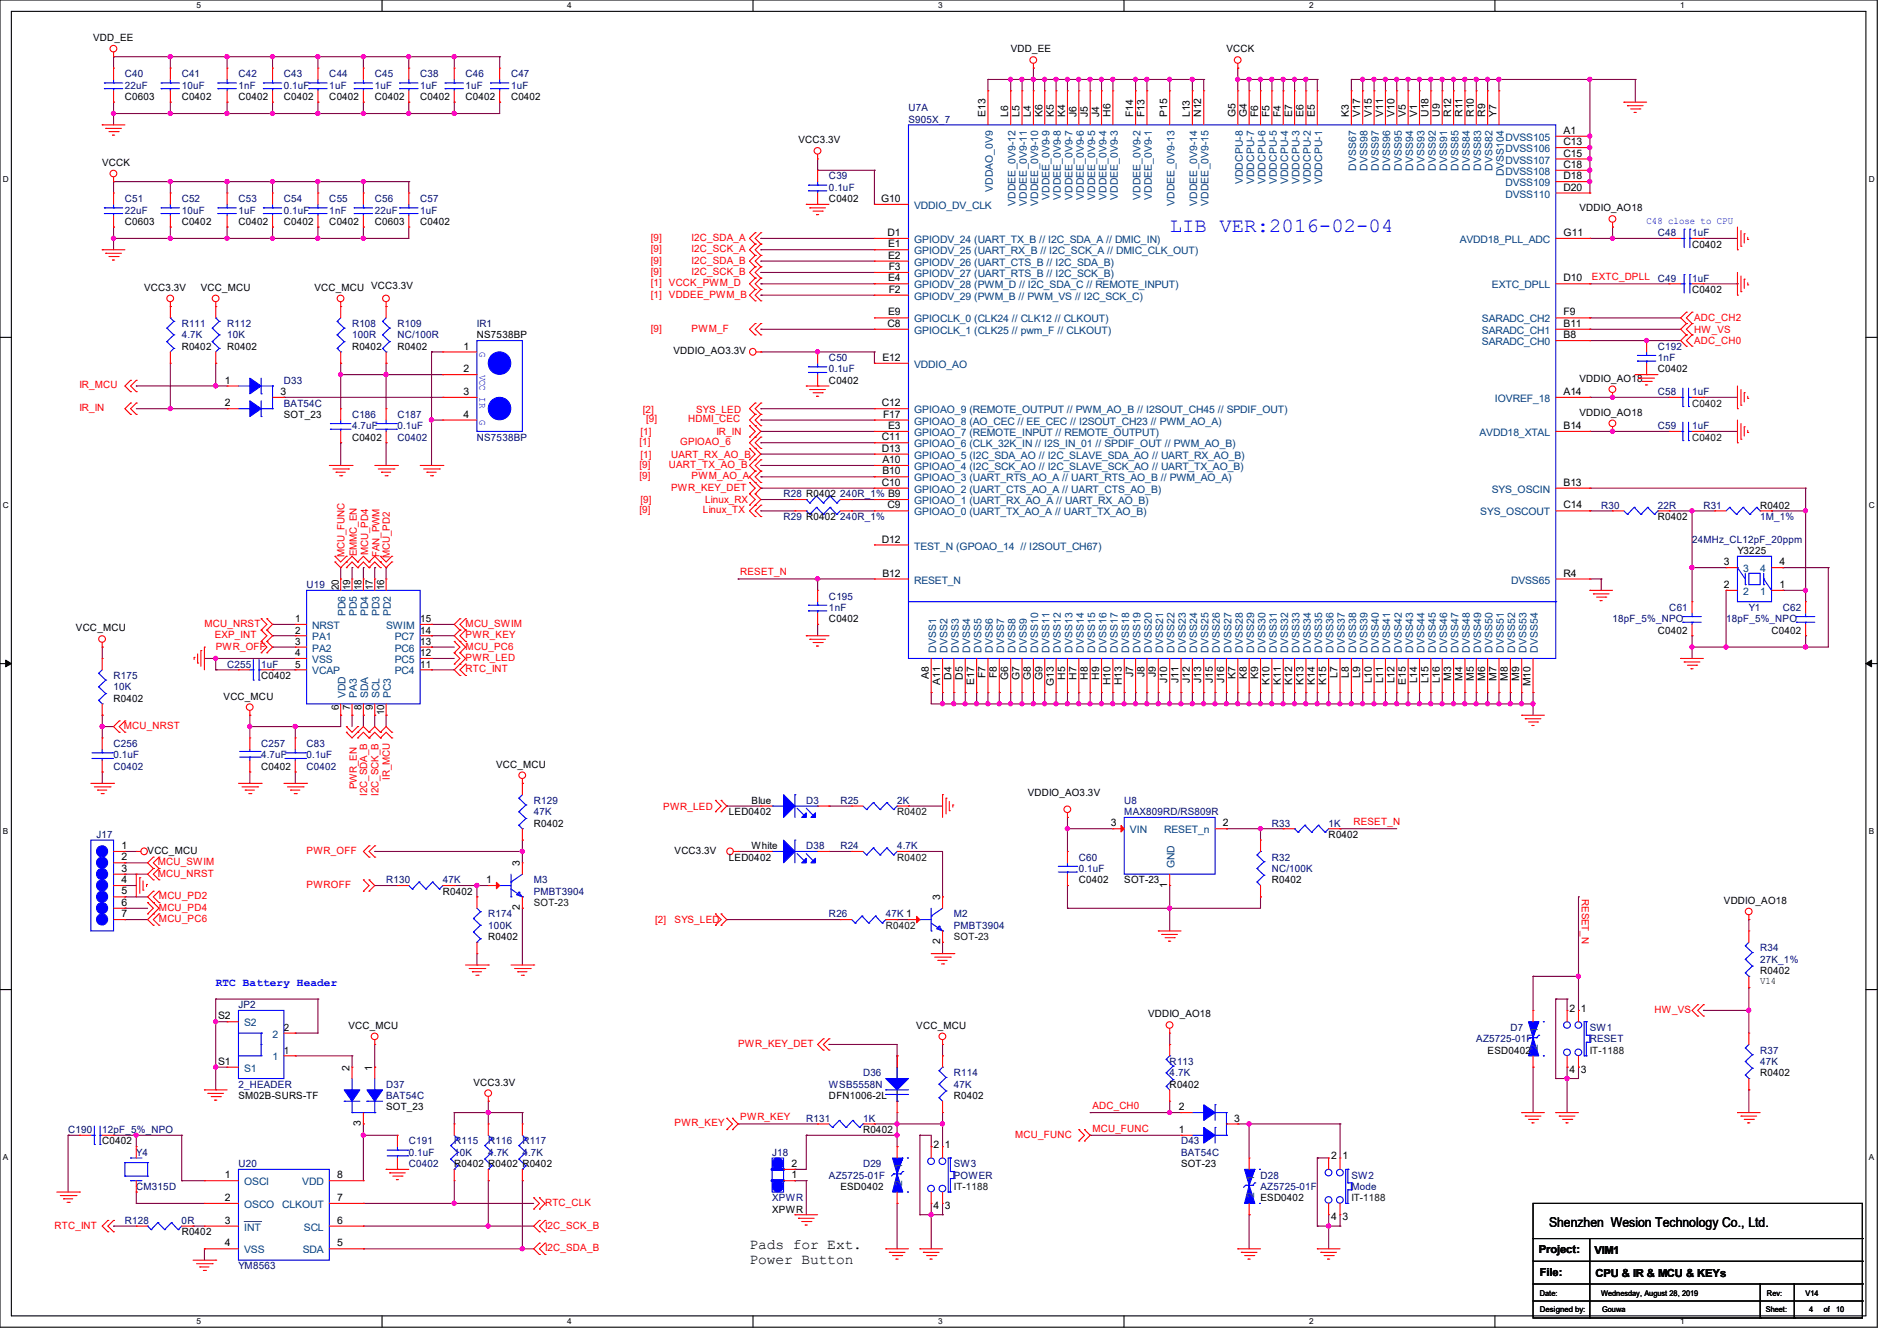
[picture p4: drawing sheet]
<svg xmlns="http://www.w3.org/2000/svg" width="297mm" height="210mm" viewBox="0 0 297 210" stroke-linecap="round" stroke-linejoin="round" font-family="sans-serif">
<defs><g id="words">
<text font-size="3.2" fill="#00f" x="183.1" y="36.3">LIB VER:2016-02-04</text>
<g font-size="2.3">
<text x="117.3" y="195.7">Pads for Ext.</text>
<text x="117.3" y="198">Power Button</text>
</g>
<text font-size="2.1" x="242.5" y="192.2">Shenzhen Wesion Technology Co., Ltd.</text>
<text font-size="1.7" fill="#00f" x="33.8" y="154.4">RTC Battery Header</text>
<g font-size="1.7">
<text x="240.9" y="196.3">Project:</text>
<text x="249.6" y="196.5">VIM1</text>
<text x="241.1" y="199.9">File:</text>
<text x="249.8" y="200">CPU &amp; IR &amp; MCU &amp; KEYs</text>
</g>
<g font-size="1.6">
<text x="14.6" y="6.4">VDD_EE</text>
<text x="158.2" y="8.2">VDD_EE</text>
<text x="192" y="8.2">VCCK</text>
<text x="19.6" y="15.7">C0603</text>
<text x="28.4" y="15.7">C0402</text>
<text x="37.3" y="15.7">C0402</text>
<text x="44.4" y="15.7">C0402</text>
<text x="51.6" y="15.7">C0402</text>
<text x="58.7" y="15.7">C0402</text>
<text x="65.8" y="15.7">C0402</text>
<text x="72.9" y="15.7">C0402</text>
<text x="80" y="15.7">C0402</text>
<text x="125" y="22.4">VCC3.3V</text>
<text x="154.3" y="18.3" transform="rotate(-90 154.3 18.3)">E13</text>
<text x="157.9" y="18.3" transform="rotate(-90 157.9 18.3)">L6</text>
<text x="159.6" y="18.3" transform="rotate(-90 159.6 18.3)">L5</text>
<text x="161.4" y="18.3" transform="rotate(-90 161.4 18.3)">L4</text>
<text x="163.2" y="18.3" transform="rotate(-90 163.2 18.3)">K6</text>
<text x="165" y="18.3" transform="rotate(-90 165 18.3)">K5</text>
<text x="166.8" y="18.3" transform="rotate(-90 166.8 18.3)">K4</text>
<text x="168.5" y="18.3" transform="rotate(-90 168.5 18.3)">J6</text>
<text x="170.3" y="18.3" transform="rotate(-90 170.3 18.3)">J5</text>
<text x="172.1" y="18.3" transform="rotate(-90 172.1 18.3)">J4</text>
<text x="173.9" y="18.3" transform="rotate(-90 173.9 18.3)">H6</text>
<text x="177.4" y="18.3" transform="rotate(-90 177.4 18.3)">F14</text>
<text x="179.2" y="18.3" transform="rotate(-90 179.2 18.3)">F13</text>
<text x="182.8" y="18.3" transform="rotate(-90 182.8 18.3)">P15</text>
<text x="186.3" y="18.3" transform="rotate(-90 186.3 18.3)">L13</text>
<text x="188.1" y="18.3" transform="rotate(-90 188.1 18.3)">N12</text>
<text x="193.4" y="18.3" transform="rotate(-90 193.4 18.3)">G5</text>
<text x="195.2" y="18.3" transform="rotate(-90 195.2 18.3)">G4</text>
<text x="197" y="18.3" transform="rotate(-90 197 18.3)">F6</text>
<text x="198.8" y="18.3" transform="rotate(-90 198.8 18.3)">F5</text>
<text x="200.5" y="18.3" transform="rotate(-90 200.5 18.3)">F4</text>
<text x="202.3" y="18.3" transform="rotate(-90 202.3 18.3)">E7</text>
<text x="204.1" y="18.3" transform="rotate(-90 204.1 18.3)">E6</text>
<text x="205.9" y="18.3" transform="rotate(-90 205.9 18.3)">E5</text>
<text x="211.2" y="18.3" transform="rotate(-90 211.2 18.3)">K3</text>
<text x="213" y="18.3" transform="rotate(-90 213 18.3)">V17</text>
<text x="214.8" y="18.3" transform="rotate(-90 214.8 18.3)">V15</text>
<text x="216.5" y="18.3" transform="rotate(-90 216.5 18.3)">V11</text>
<text x="218.3" y="18.3" transform="rotate(-90 218.3 18.3)">V10</text>
<text x="220.1" y="18.3" transform="rotate(-90 220.1 18.3)">V5</text>
<text x="221.9" y="18.3" transform="rotate(-90 221.9 18.3)">V1</text>
<text x="223.7" y="18.3" transform="rotate(-90 223.7 18.3)">U18</text>
<text x="225.4" y="18.3" transform="rotate(-90 225.4 18.3)">U9</text>
<text x="227.2" y="18.3" transform="rotate(-90 227.2 18.3)">R12</text>
<text x="229" y="18.3" transform="rotate(-90 229 18.3)">R11</text>
<text x="230.8" y="18.3" transform="rotate(-90 230.8 18.3)">R10</text>
<text x="232.5" y="18.3" transform="rotate(-90 232.5 18.3)">R9</text>
<text x="234.3" y="18.3" transform="rotate(-90 234.3 18.3)">Y7</text>
<text x="244.8" y="21">A1</text>
<text x="244.8" y="22.7">C13</text>
<text x="16" y="26">VCCK</text>
<text x="244.8" y="24.5">C15</text>
<text x="244.8" y="26.3">C18</text>
<text x="244.8" y="29.8">D20</text>
<text x="244.8" y="28.1">D18</text>
<text x="19.6" y="35.2">C0603</text>
<text x="28.4" y="35.2">C0402</text>
<text x="37.3" y="35.2">C0402</text>
<text x="44.4" y="35.2">C0402</text>
<text x="51.6" y="35.2">C0402</text>
<text x="58.7" y="35.2">C0603</text>
<text x="65.8" y="35.2">C0402</text>
<text x="129.8" y="31.7">C0402</text>
<text x="138" y="31.6">G10</text>
<text x="247.3" y="33.1">VDDIO_AO18</text>
<text x="139" y="37">D1</text>
<text x="139.1" y="38.7">E1</text>
<text x="139.1" y="40.5">E2</text>
<text x="244.8" y="37">G11</text>
<text x="264.9" y="38.8">C0402</text>
<text x="22.6" y="45.5">VCC3.3V</text>
<text x="31.5" y="45.5">VCC_MCU</text>
<text x="49.2" y="45.5">VCC_MCU VCC3.3V</text>
<text x="139.1" y="44.1">E4</text>
<text x="139.1" y="42.3">F3</text>
<text x="139.1" y="45.8">F2</text>
<text x="244.8" y="44.1">D10</text>
<text x="264.9" y="45.9">C0402</text>
<text x="74.7" y="53">NS7538BP</text>
<text x="139" y="51.2">C8</text>
<text x="139.1" y="49.4">E9</text>
<text x="244.8" y="53">B8</text>
<text x="244.8" y="51.2">B11</text>
<text x="244.8" y="49.4">F9</text>
<text x="28.4" y="54.8">R0402</text>
<text x="35.6" y="54.8">R0402</text>
<text x="55.1" y="54.8">R0402</text>
<text x="62.2" y="54.8">R0402</text>
<text x="72.6" y="54.7">1</text>
<text x="72.6" y="58.3">2</text>
<text x="105.5" y="55.5">VDDIO_AO3.3V</text>
<text x="138.2" y="56.5">E12</text>
<text x="247.3" y="59.8">VDDIO_AO18</text>
<text x="259.6" y="58.3">C0402</text>
<text x="35.2" y="60.1">1</text>
<text x="35.2" y="63.6">2</text>
<text x="43.9" y="61.8">3</text>
<text x="44.4" y="65.4">SOT_23</text>
<text x="72.6" y="61.8">3</text>
<text x="72.6" y="65.4">4</text>
<text x="129.8" y="60.1">C0402</text>
<text x="138.1" y="63.6">C12</text>
<text x="138.3" y="65.4">F17</text>
<text x="244.8" y="61.8">A14</text>
<text x="247.3" y="65.1">VDDIO_AO18</text>
<text x="55.1" y="69">C0402</text>
<text x="138.1" y="70.7">D13</text>
<text x="138.1" y="69">C11</text>
<text x="139.1" y="67.2">E3</text>
<text x="244.8" y="67.2">B14</text>
<text x="138.1" y="76.1">C10</text>
<text x="138.2" y="74.3">B10</text>
<text x="138.2" y="72.5">A10</text>
<text x="244.8" y="76.1">B13</text>
<text x="139" y="79.6">C9</text>
<text x="244.8" y="79.6">C14</text>
<text x="259.6" y="81.4">R0402</text>
<text x="275.6" y="79.7">R0402</text>
<text x="138.1" y="85">D12</text>
<text x="269.9" y="88.5">3</text>
<text x="272" y="86.8">Y3225</text>
<text x="278.6" y="88.5">4</text>
<text x="53" y="92.5" transform="rotate(-90 53 92.5)">20</text>
<text x="54.8" y="92.5" transform="rotate(-90 54.8 92.5)">19</text>
<text x="56.6" y="92.5" transform="rotate(-90 56.6 92.5)">18</text>
<text x="58.4" y="92.5" transform="rotate(-90 58.4 92.5)">17</text>
<text x="60.2" y="92.5" transform="rotate(-90 60.2 92.5)">16</text>
<text x="138.2" y="90.3">B12</text>
<text x="244.8" y="90.3">R4</text>
<text x="269.9" y="92.1">2</text>
<text x="278.6" y="92.1">1</text>
<text x="11.9" y="98.9">VCC_MCU</text>
<text x="46.2" y="97.4">1</text>
<text x="46.2" y="99.2">2</text>
<text x="46.2" y="101">3</text>
<text x="65.8" y="101">13</text>
<text x="65.8" y="99.2">14</text>
<text x="65.8" y="97.4">15</text>
<text x="129.8" y="97.4">C0402</text>
<text x="259.6" y="99.2">C0402</text>
<text x="277.4" y="99.2">C0402</text>
<text x="40.9" y="106.3">C0402</text>
<text x="46.2" y="102.8">4</text>
<text x="46.2" y="104.6">5</text>
<text x="65.8" y="104.6">11</text>
<text x="65.8" y="102.8">12</text>
<text x="145.4" y="106.3" transform="rotate(-90 145.4 106.3)">A8</text>
<text x="147.2" y="107.2" transform="rotate(-90 147.2 107.2)">A11</text>
<text x="149" y="106.4" transform="rotate(-90 149 106.4)">D4</text>
<text x="150.8" y="106.4" transform="rotate(-90 150.8 106.4)">D5</text>
<text x="152.5" y="107.2" transform="rotate(-90 152.5 107.2)">E17</text>
<text x="154.3" y="106.3" transform="rotate(-90 154.3 106.3)">F7</text>
<text x="156.1" y="106.3" transform="rotate(-90 156.1 106.3)">F8</text>
<text x="157.9" y="106.5" transform="rotate(-90 157.9 106.5)">G6</text>
<text x="159.6" y="106.5" transform="rotate(-90 159.6 106.5)">G7</text>
<text x="161.4" y="106.5" transform="rotate(-90 161.4 106.5)">G8</text>
<text x="163.2" y="106.5" transform="rotate(-90 163.2 106.5)">G9</text>
<text x="165" y="107.4" transform="rotate(-90 165 107.4)">G13</text>
<text x="166.8" y="106.4" transform="rotate(-90 166.8 106.4)">H5</text>
<text x="168.5" y="106.4" transform="rotate(-90 168.5 106.4)">H7</text>
<text x="170.3" y="106.4" transform="rotate(-90 170.3 106.4)">H8</text>
<text x="172.1" y="106.4" transform="rotate(-90 172.1 106.4)">H9</text>
<text x="173.9" y="107.3" transform="rotate(-90 173.9 107.3)">H10</text>
<text x="175.6" y="107.3" transform="rotate(-90 175.6 107.3)">H13</text>
<text x="177.4" y="106" transform="rotate(-90 177.4 106)">J7</text>
<text x="179.2" y="106" transform="rotate(-90 179.2 106)">J8</text>
<text x="181" y="106" transform="rotate(-90 181 106)">J9</text>
<text x="182.8" y="106.9" transform="rotate(-90 182.8 106.9)">J10</text>
<text x="184.5" y="106.9" transform="rotate(-90 184.5 106.9)">J11</text>
<text x="186.3" y="106.9" transform="rotate(-90 186.3 106.9)">J12</text>
<text x="188.1" y="106.9" transform="rotate(-90 188.1 106.9)">J13</text>
<text x="189.9" y="106.9" transform="rotate(-90 189.9 106.9)">J15</text>
<text x="191.6" y="106.9" transform="rotate(-90 191.6 106.9)">J16</text>
<text x="193.4" y="106.3" transform="rotate(-90 193.4 106.3)">K7</text>
<text x="195.2" y="106.3" transform="rotate(-90 195.2 106.3)">K8</text>
<text x="197" y="106.3" transform="rotate(-90 197 106.3)">K9</text>
<text x="198.8" y="107.2" transform="rotate(-90 198.8 107.2)">K10</text>
<text x="200.5" y="107.2" transform="rotate(-90 200.5 107.2)">K11</text>
<text x="202.3" y="107.2" transform="rotate(-90 202.3 107.2)">K12</text>
<text x="204.1" y="107.2" transform="rotate(-90 204.1 107.2)">K13</text>
<text x="205.9" y="107.2" transform="rotate(-90 205.9 107.2)">K14</text>
<text x="207.6" y="107.2" transform="rotate(-90 207.6 107.2)">K15</text>
<text x="209.4" y="106.1" transform="rotate(-90 209.4 106.1)">L7</text>
<text x="211.2" y="106.1" transform="rotate(-90 211.2 106.1)">L8</text>
<text x="213" y="106.1" transform="rotate(-90 213 106.1)">L9</text>
<text x="214.8" y="107" transform="rotate(-90 214.8 107)">L10</text>
<text x="216.5" y="107" transform="rotate(-90 216.5 107)">L11</text>
<text x="218.3" y="107" transform="rotate(-90 218.3 107)">L12</text>
<text x="220.1" y="107.2" transform="rotate(-90 220.1 107.2)">E15</text>
<text x="221.9" y="107" transform="rotate(-90 221.9 107)">L14</text>
<text x="223.7" y="107" transform="rotate(-90 223.7 107)">L15</text>
<text x="225.4" y="107" transform="rotate(-90 225.4 107)">L16</text>
<text x="227.2" y="106.6" transform="rotate(-90 227.2 106.6)">M3</text>
<text x="229" y="106.6" transform="rotate(-90 229 106.6)">M4</text>
<text x="230.8" y="106.6" transform="rotate(-90 230.8 106.6)">M5</text>
<text x="232.5" y="106.6" transform="rotate(-90 232.5 106.6)">M6</text>
<text x="234.3" y="106.6" transform="rotate(-90 234.3 106.6)">M7</text>
<text x="236.1" y="106.6" transform="rotate(-90 236.1 106.6)">M8</text>
<text x="237.9" y="106.6" transform="rotate(-90 237.9 106.6)">M9</text>
<text x="239.7" y="107.5" transform="rotate(-90 239.7 107.5)">M10</text>
<text x="17.8" y="109.9">R0402</text>
<text x="35" y="109.6">VCC_MCU</text>
<text x="53" y="111.1" transform="rotate(-90 53 111.1)">6</text>
<text x="54.8" y="111.1" transform="rotate(-90 54.8 111.1)">7</text>
<text x="56.6" y="111.1" transform="rotate(-90 56.6 111.1)">8</text>
<text x="58.4" y="111.1" transform="rotate(-90 58.4 111.1)">9</text>
<text x="60.2" y="112" transform="rotate(-90 60.2 112)">10</text>
<text x="40.9" y="120.6">C0402</text>
<text x="77.7" y="120.2">VCC_MCU</text>
<text x="117.7" y="125.9">Blue</text>
<text x="160.9" y="124.7">VDDIO_AO3.3V</text>
<text x="83.6" y="129.5">R0402</text>
<text x="114.1" y="127.7">LED0402</text>
<text x="173.9" y="129.4">3</text>
<text x="191.5" y="129.4">2</text>
<text x="208" y="131.2">R0402</text>
<text x="19" y="133">1</text>
<text x="19" y="134.7">2</text>
<text x="19" y="136.5">3</text>
<text x="23.1" y="133.7">VCC_MCU</text>
<text x="81.4" y="135.7" transform="rotate(-90 81.4 135.7)">3</text>
<text x="105.6" y="133.7">VCC3.3V</text>
<text x="114.1" y="134.8">LED0402</text>
<text x="117.7" y="133">White</text>
<text x="19" y="138.3">4</text>
<text x="19" y="140.1">5</text>
<text x="19" y="141.9">6</text>
<text x="19" y="143.6">7</text>
<text x="69.3" y="140.1">R0402</text>
<text x="76.1" y="138.3">1</text>
<text x="81.4" y="142.6" transform="rotate(-90 81.4 142.6)">2</text>
<text x="147.2" y="141" transform="rotate(-90 147.2 141)">3</text>
<text x="168.9" y="138.3">C0402</text>
<text x="176" y="138.3">SOT-23</text>
<text x="182.8" y="139" transform="rotate(-90 182.8 139)">1</text>
<text x="199.1" y="138.3">R0402</text>
<text x="269.9" y="141.6">VDDIO_AO18</text>
<text x="76.5" y="147.2">R0402</text>
<text x="147.2" y="147.9" transform="rotate(-90 147.2 147.9)">2</text>
<text x="275.6" y="154.1">V14</text>
<text x="275.6" y="152.6">R0402</text>
<text x="34.2" y="159.6">S2</text>
<text x="44.4" y="161.5">2</text>
<text x="54.6" y="161.1">VCC_MCU</text>
<text x="143.5" y="161.1">VCC_MCU</text>
<text x="179.7" y="159.3">VDDIO_AO18</text>
<text x="245.7" y="158.4">2</text>
<text x="247.5" y="158.4">1</text>
<text x="34.2" y="166.8">S1</text>
<text x="44.4" y="165">1</text>
<text x="54.7" y="167.7" transform="rotate(-90 54.7 167.7)">2</text>
<text x="58.3" y="167.7" transform="rotate(-90 58.3 167.7)">1</text>
<text x="232.9" y="165">ESD0402</text>
<text x="37.3" y="172.1">SM02B-SURS-TF</text>
<text x="60.5" y="173.9">SOT_23</text>
<text x="74.1" y="170">VCC3.3V</text>
<text x="129.8" y="172.1">DFN1006-2L</text>
<text x="149.4" y="172.1">R0402</text>
<text x="183.1" y="170.3">R0402</text>
<text x="184.6" y="173.9">2</text>
<text x="245.7" y="168">4</text>
<text x="247.5" y="168">3</text>
<text x="275.6" y="168.6">R0402</text>
<text x="16" y="179.2">C0402</text>
<text x="56.5" y="176.4" transform="rotate(-90 56.5 176.4)">3</text>
<text x="135.1" y="177.5">R0402</text>
<text x="146.2" y="179.8">2</text>
<text x="148" y="179.8">1</text>
<text x="184.6" y="177.4">1</text>
<text x="193.2" y="175.6">3</text>
<text x="35.2" y="184.5">1</text>
<text x="52.8" y="184.5">8</text>
<text x="71.1" y="182.8">R0402 R0402 R0402</text>
<text x="123.9" y="184.5">1</text>
<text x="123.9" y="182.8">2</text>
<text x="184.9" y="182.8">SOT-23</text>
<text x="208.4" y="181.5">2</text>
<text x="210.2" y="181.5">1</text>
<text x="35.2" y="188.1">2</text>
<text x="35.2" y="191.6">3</text>
<text x="52.8" y="191.6">6</text>
<text x="52.8" y="188.1">7</text>
<text x="120.9" y="189.9">XPWR</text>
<text x="131.6" y="186.3">ESD0402</text>
<text x="146.2" y="189.4">4</text>
<text x="148" y="189.4">3</text>
<text x="197.4" y="188.1">ESD0402</text>
<text x="208.4" y="191.1">4</text>
<text x="210.2" y="191.1">3</text>
<text x="28.4" y="193.5">R0402</text>
<text x="35.2" y="195.2">4</text>
<text x="52.8" y="195.2">5</text>
</g>
<g font-size="1.6" fill="#00007f">
<text x="19.6" y="12.1">C40</text>
<text x="19.6" y="13.9">22uF</text>
<text x="28.4" y="12.1">C41</text>
<text x="28.4" y="13.9">10uF</text>
<text x="37.3" y="12.1">C42</text>
<text x="37.3" y="13.9">1nF</text>
<text x="44.4" y="12.1">C43</text>
<text x="44.4" y="13.9">0.1uF</text>
<text x="51.6" y="12.1">C44</text>
<text x="51.6" y="13.9">1uF</text>
<text x="58.7" y="12.1">C45</text>
<text x="58.7" y="13.9">1uF</text>
<text x="65.8" y="12.1">C38</text>
<text x="65.8" y="13.9">1uF</text>
<text x="72.9" y="12.1">C46</text>
<text x="72.9" y="13.9">1uF</text>
<text x="80" y="12.1">C47</text>
<text x="80" y="13.9">1uF</text>
<text x="142.2" y="17.4">U7A</text>
<text x="142.2" y="19.2">S905X_7</text>
<text x="129.8" y="28.1">C39</text>
<text x="129.8" y="29.9">0.1uF</text>
<text x="19.6" y="31.7">C51</text>
<text x="19.6" y="33.4">22uF</text>
<text x="28.4" y="31.7">C52</text>
<text x="28.4" y="33.4">10uF</text>
<text x="37.3" y="31.7">C53</text>
<text x="37.3" y="33.4">1uF</text>
<text x="44.4" y="31.7">C54</text>
<text x="44.4" y="33.4">0.1uF</text>
<text x="51.6" y="31.7">C55</text>
<text x="51.6" y="33.4">1nF</text>
<text x="58.7" y="31.7">C56</text>
<text x="58.7" y="33.4">22uF</text>
<text x="65.8" y="31.7">C57</text>
<text x="65.8" y="33.4">1uF</text>
<text x="259.6" y="37">C48</text>
<text x="264.9" y="37">1uF</text>
<text x="259.6" y="44.1">C49</text>
<text x="264.9" y="44.1">1uF</text>
<text x="28.4" y="51.2">R111</text>
<text x="28.4" y="53">4.7K</text>
<text x="35.6" y="51.2">R112</text>
<text x="35.6" y="53">10K</text>
<text x="55.1" y="51.2">R108</text>
<text x="55.1" y="53">100R</text>
<text x="62.2" y="51.2">R109</text>
<text x="62.2" y="53">NC/100R</text>
<text x="74.7" y="51.2">IR1</text>
<text x="129.8" y="56.6">C50</text>
<text x="129.8" y="58.3">0.1uF</text>
<text x="259.6" y="54.8">C192</text>
<text x="259.6" y="56.6">1nF</text>
<text x="44.4" y="60.1">D33</text>
<text x="44.4" y="63.7">BAT54C</text>
<text x="55.1" y="65.4">C186</text>
<text x="62.2" y="65.4">C187</text>
<text x="259.6" y="61.9">C58</text>
<text x="264.9" y="61.9">1uF</text>
<text x="55.1" y="67.2">4.7uF</text>
<text x="62.2" y="67.2">0.1uF</text>
<text x="62.2" y="69">C0402</text>
<text x="74.7" y="69">NS7538BP</text>
<text x="259.6" y="67.2">C59</text>
<text x="264.9" y="67.2">1uF</text>
<text x="122.7" y="77.9">R28 R0402</text>
<text x="131.6" y="77.9">240R_1% B9</text>
<text x="122.7" y="81.4">R29 R0402</text>
<text x="131.6" y="81.4">240R_1%</text>
<text x="250.7" y="79.7">R30</text>
<text x="259.6" y="79.7">22R</text>
<text x="266.7" y="79.7">R31</text>
<text x="275.6" y="81.4">1M_1%</text>
<text x="264.9" y="85">24MHz_CL12pF_20ppm</text>
<text x="48" y="92.1">U19</text>
<text x="129.8" y="93.9">C195</text>
<text x="129.8" y="95.7">1nF</text>
<text x="261.4" y="95.7">C61</text>
<text x="273.8" y="95.7">Y1</text>
<text x="279.1" y="95.7">C62</text>
<text x="252.5" y="97.4">18pF_5%_NPO</text>
<text x="270.3" y="97.4">18pF_5%_NPO</text>
<text x="17.8" y="106.3">R175</text>
<text x="35.6" y="104.6">C255</text>
<text x="40.9" y="104.6">1uF</text>
<text x="17.8" y="108.1">10K</text>
<text x="17.8" y="117">C256</text>
<text x="17.8" y="118.8">0.1uF</text>
<text x="40.9" y="117">C257</text>
<text x="40.9" y="118.8">4.7uF</text>
<text x="48" y="117">C83</text>
<text x="48" y="118.8">0.1uF</text>
<text x="17.8" y="120.6">C0402</text>
<text x="48" y="120.6">C0402</text>
<text x="83.6" y="125.9">R129</text>
<text x="126.2" y="125.9">D3</text>
<text x="131.6" y="125.9">R25</text>
<text x="140.5" y="125.9">2K</text>
<text x="176" y="125.9">U8</text>
<text x="15.1" y="131.2">J17</text>
<text x="83.6" y="127.7">47K</text>
<text x="176" y="127.7">MAX809RD/RS809R</text>
<text x="199.1" y="129.5">R33</text>
<text x="208" y="129.5">1K</text>
<text x="126.2" y="133">D38</text>
<text x="131.6" y="133">R24</text>
<text x="140.5" y="133">4.7K</text>
<text x="168.9" y="134.8">C60</text>
<text x="168.9" y="136.6">0.1uF</text>
<text x="199.1" y="134.8">R32</text>
<text x="199.1" y="136.6">NC/100K</text>
<text x="60.5" y="138.3">R130</text>
<text x="69.3" y="138.3">47K</text>
<text x="76.5" y="143.7">R174</text>
<text x="83.6" y="138.3">M3</text>
<text x="83.6" y="140.1">PMBT3904</text>
<text x="129.8" y="143.7">R26</text>
<text x="138.7" y="143.7">47K 1</text>
<text x="149.4" y="143.7">M2</text>
<text x="76.5" y="145.5">100K</text>
<text x="149.4" y="145.5">PMBT3904</text>
<text x="275.6" y="149">R34</text>
<text x="275.6" y="150.8">27K_1%</text>
<text x="37.3" y="157.9">JP2</text>
<text x="236.5" y="161.5">D7</text>
<text x="248.9" y="161.5">SW1</text>
<text x="183.1" y="166.8">R113</text>
<text x="231.1" y="163.2">AZ5725-01F</text>
<text x="248.9" y="163.2">RESET</text>
<text x="275.6" y="165">R37</text>
<text x="275.6" y="166.8">47K</text>
<text x="37.3" y="170.3">2_HEADER</text>
<text x="60.5" y="170.3">D37</text>
<text x="60.5" y="172.1">BAT54C</text>
<text x="129.8" y="170.3">WSB5558N</text>
<text x="135.1" y="168.6">D36</text>
<text x="149.4" y="168.6">R114</text>
<text x="149.4" y="170.3">47K</text>
<text x="183.1" y="168.6">4.7K</text>
<text x="10.7" y="177.5">C190</text>
<text x="16" y="177.5">12pF_5%_NPO</text>
<text x="64" y="179.2">C191</text>
<text x="71.1" y="179.2">R115</text>
<text x="76.5" y="179.2">R116</text>
<text x="81.8" y="179.2">R117</text>
<text x="126.2" y="175.7">R131</text>
<text x="135.1" y="175.7">1K</text>
<text x="184.9" y="179.2">D43</text>
<text x="21.3" y="181">Y4</text>
<text x="37.3" y="182.8">U20</text>
<text x="64" y="181">0.1uF</text>
<text x="64" y="182.8">C0402</text>
<text x="71.1" y="181">10K</text>
<text x="76.5" y="181">4.7K</text>
<text x="81.8" y="181">4.7K</text>
<text x="120.9" y="181">J18</text>
<text x="129.8" y="184.6">AZ5725-01F</text>
<text x="135.1" y="182.8">D29</text>
<text x="149.4" y="182.8">SW3</text>
<text x="149.4" y="184.6">POWER</text>
<text x="184.9" y="181">BAT54C</text>
<text x="197.4" y="184.6">D28</text>
<text x="211.6" y="184.6">SW2</text>
<text x="19.6" y="191.7">R128</text>
<text x="21.3" y="186.3">CM315D</text>
<text x="28.4" y="191.7">0R</text>
<text x="120.9" y="188.1">XPWR</text>
<text x="197.4" y="186.3">AZ5725-01F</text>
<text x="211.6" y="186.3">Mode</text>
<text x="37.3" y="198.8">YM8563</text>
</g>
<g font-size="1.6" fill="#003f7f">
<text x="235.7" y="22.1">DVSS105</text>
<text x="235.7" y="23.8">DVSS106</text>
<text x="194.6" y="28.8" transform="rotate(-90 194.6 28.8)">VDDCPU-8</text>
<text x="196.3" y="28.8" transform="rotate(-90 196.3 28.8)">VDDCPU-7</text>
<text x="198.1" y="28.8" transform="rotate(-90 198.1 28.8)">VDDCPU-6</text>
<text x="199.9" y="28.8" transform="rotate(-90 199.9 28.8)">VDDCPU-5</text>
<text x="201.7" y="28.8" transform="rotate(-90 201.7 28.8)">VDDCPU-4</text>
<text x="203.5" y="28.8" transform="rotate(-90 203.5 28.8)">VDDCPU-3</text>
<text x="205.2" y="28.8" transform="rotate(-90 205.2 28.8)">VDDCPU-2</text>
<text x="207" y="28.8" transform="rotate(-90 207 28.8)">VDDCPU-1</text>
<text x="212.3" y="26.7" transform="rotate(-90 212.3 26.7)">DVSS67</text>
<text x="214.1" y="26.7" transform="rotate(-90 214.1 26.7)">DVSS98</text>
<text x="215.9" y="26.7" transform="rotate(-90 215.9 26.7)">DVSS97</text>
<text x="217.7" y="26.7" transform="rotate(-90 217.7 26.7)">DVSS96</text>
<text x="219.5" y="26.7" transform="rotate(-90 219.5 26.7)">DVSS95</text>
<text x="221.2" y="26.7" transform="rotate(-90 221.2 26.7)">DVSS94</text>
<text x="223" y="26.7" transform="rotate(-90 223 26.7)">DVSS93</text>
<text x="224.8" y="26.7" transform="rotate(-90 224.8 26.7)">DVSS92</text>
<text x="226.6" y="26.7" transform="rotate(-90 226.6 26.7)">DVSS91</text>
<text x="228.3" y="26.7" transform="rotate(-90 228.3 26.7)">DVSS85</text>
<text x="230.1" y="26.7" transform="rotate(-90 230.1 26.7)">DVSS84</text>
<text x="231.9" y="26.7" transform="rotate(-90 231.9 26.7)">DVSS83</text>
<text x="233.7" y="26.7" transform="rotate(-90 233.7 26.7)">DVSS82</text>
<text x="235.5" y="27.6" transform="rotate(-90 235.5 27.6)">DVSS104</text>
<text x="235.7" y="25.6">DVSS107</text>
<text x="235.7" y="27.4">DVSS108</text>
<text x="235.7" y="29.2">DVSS109</text>
<text x="143.1" y="32.7">VDDIO_DV_CLK</text>
<text x="155.5" y="30.1" transform="rotate(-90 155.5 30.1)">VDDAO_0V9</text>
<text x="159" y="32.2" transform="rotate(-90 159 32.2)">VDDEE_0V9-12</text>
<text x="160.8" y="32.2" transform="rotate(-90 160.8 32.2)">VDDEE_0V9-11</text>
<text x="162.6" y="32.2" transform="rotate(-90 162.6 32.2)">VDDEE_0V9-10</text>
<text x="164.3" y="31.3" transform="rotate(-90 164.3 31.3)">VDDEE_0V9-9</text>
<text x="166.1" y="31.3" transform="rotate(-90 166.1 31.3)">VDDEE_0V9-8</text>
<text x="167.9" y="31.3" transform="rotate(-90 167.9 31.3)">VDDEE_0V9-7</text>
<text x="169.7" y="31.3" transform="rotate(-90 169.7 31.3)">VDDEE_0V9-6</text>
<text x="171.5" y="31.3" transform="rotate(-90 171.5 31.3)">VDDEE_0V9-5</text>
<text x="173.2" y="31.3" transform="rotate(-90 173.2 31.3)">VDDEE_0V9-4</text>
<text x="175" y="31.3" transform="rotate(-90 175 31.3)">VDDEE_0V9-3</text>
<text x="178.6" y="31.3" transform="rotate(-90 178.6 31.3)">VDDEE_0V9-2</text>
<text x="180.3" y="31.3" transform="rotate(-90 180.3 31.3)">VDDEE_0V9-1</text>
<text x="183.9" y="32.2" transform="rotate(-90 183.9 32.2)">VDDEE_0V9-13</text>
<text x="187.5" y="32.2" transform="rotate(-90 187.5 32.2)">VDDEE_0V9-14</text>
<text x="189.2" y="32.2" transform="rotate(-90 189.2 32.2)">VDDEE_0V9-15</text>
<text x="235.7" y="30.9">DVSS110</text>
<text x="143.1" y="38.1">GPIODV_24 (UART_TX_B // I2C_SDA_A // DMIC_IN)</text>
<text x="143.1" y="39.8">GPIODV_25 (UART_RX_B // I2C_SCK_A // DMIC_CLK_OUT)</text>
<text x="143.1" y="41.6">GPIODV_26 (UART_CTS_B // I2C_SDA_B)</text>
<text x="228.6" y="38.1">AVDD18_PLL_ADC</text>
<text x="143.1" y="43.4">GPIODV_27 (UART_RTS_B // I2C_SCK_B)</text>
<text x="143.1" y="45.2">GPIODV_28 (PWM_D // I2C_SDA_C // REMOTE_INPUT)</text>
<text x="143.1" y="46.9">GPIODV_29 (PWM_B // PWM_VS // I2C_SCK_C)</text>
<text x="233.6" y="45.2">EXTC_DPLL</text>
<text x="143.1" y="50.5">GPIOCLK_0 (CLK24 // CLK12 // CLKOUT)</text>
<text x="143.1" y="52.3">GPIOCLK_1 (CLK25 // pwm_F // CLKOUT)</text>
<text x="232" y="52.3">SARADC_CH1</text>
<text x="232" y="50.5">SARADC_CH2</text>
<text x="143.1" y="57.6">VDDIO_AO</text>
<text x="232" y="54.1">SARADC_CH0</text>
<text x="143.1" y="64.7">GPIOAO_9 (REMOTE_OUTPUT // PWM_AO_B // I2SOUT_CH45 // SPDIF_OUT)</text>
<text x="234.1" y="63">IOVREF_18</text>
<text x="143.1" y="71.8">GPIOAO_5 (I2C_SDA_AO // I2C_SLAVE_SDA_AO // UART_RX_AO_B)</text>
<text x="143.1" y="70.1">GPIOAO_6 (CLK_32K_IN // I2S_IN_01 // SPDIF_OUT // PWM_AO_B)</text>
<text x="143.1" y="68.3">GPIOAO_7 (REMOTE_INPUT // REMOTE_OUTPUT)</text>
<text x="143.1" y="66.5">GPIOAO_8 (AO_CEC // EE_CEC // I2SOUT_CH23 // PWM_AO_A)</text>
<text x="231.6" y="68.3">AVDD18_XTAL</text>
<text x="143.1" y="77.2">GPIOAO_2 (UART_CTS_AO_A // UART_CTS_AO_B)</text>
<text x="143.1" y="75.4">GPIOAO_3 (UART_RTS_AO_A // UART_RTS_AO_B // PWM_AO_A)</text>
<text x="143.1" y="73.6">GPIOAO_4 (I2C_SCK_AO // I2C_SLAVE_SCK_AO // UART_TX_AO_B)</text>
<text x="233.5" y="77.2">SYS_OSCIN</text>
<text x="143.1" y="80.7">GPIOAO_0 (UART_TX_AO_A // UART_TX_AO_B)</text>
<text x="143.1" y="79">GPIOAO_1 (UART_RX_AO_A // UART_RX_AO_B)</text>
<text x="231.8" y="80.7">SYS_OSCOUT</text>
<text x="143.1" y="86.1">TEST_N (GPOAO_14 // I2SOUT_CH67)</text>
<text x="272.9" y="89.6">3</text>
<text x="275.6" y="89.6">4</text>
<text x="143.1" y="91.4">RESET_N</text>
<text x="236.6" y="91.4">DVSS65</text>
<text x="272.9" y="93.2">2</text>
<text x="275.6" y="93.2">1</text>
<text x="48.9" y="98.5">NRST</text>
<text x="48.9" y="100.3">PA1</text>
<text x="54.1" y="96.5" transform="rotate(-90 54.1 96.5)">PD6</text>
<text x="55.9" y="96.5" transform="rotate(-90 55.9 96.5)">PD5</text>
<text x="57.7" y="96.5" transform="rotate(-90 57.7 96.5)">PD4</text>
<text x="59.4" y="96.5" transform="rotate(-90 59.4 96.5)">PD3</text>
<text x="60.5" y="98.5">SWIM</text>
<text x="61.2" y="96.5" transform="rotate(-90 61.2 96.5)">PD2</text>
<text x="61.8" y="100.3">PC7</text>
<text x="48.9" y="102.1">PA2</text>
<text x="48.9" y="103.8">VSS</text>
<text x="48.9" y="105.6">VCAP</text>
<text x="61.8" y="105.6">PC4</text>
<text x="61.8" y="103.8">PC5</text>
<text x="61.8" y="102.1">PC6</text>
<text x="146.6" y="102.2" transform="rotate(-90 146.6 102.2)">DVSS1</text>
<text x="148.3" y="102.2" transform="rotate(-90 148.3 102.2)">DVSS2</text>
<text x="150.1" y="102.2" transform="rotate(-90 150.1 102.2)">DVSS3</text>
<text x="151.9" y="102.2" transform="rotate(-90 151.9 102.2)">DVSS4</text>
<text x="153.7" y="102.2" transform="rotate(-90 153.7 102.2)">DVSS5</text>
<text x="155.5" y="102.2" transform="rotate(-90 155.5 102.2)">DVSS6</text>
<text x="157.2" y="102.2" transform="rotate(-90 157.2 102.2)">DVSS7</text>
<text x="159" y="102.2" transform="rotate(-90 159 102.2)">DVSS8</text>
<text x="160.8" y="102.2" transform="rotate(-90 160.8 102.2)">DVSS9</text>
<text x="162.6" y="102.2" transform="rotate(-90 162.6 102.2)">DVSS10</text>
<text x="164.3" y="102.2" transform="rotate(-90 164.3 102.2)">DVSS11</text>
<text x="166.1" y="102.2" transform="rotate(-90 166.1 102.2)">DVSS12</text>
<text x="167.9" y="102.2" transform="rotate(-90 167.9 102.2)">DVSS13</text>
<text x="169.7" y="102.2" transform="rotate(-90 169.7 102.2)">DVSS14</text>
<text x="171.5" y="102.2" transform="rotate(-90 171.5 102.2)">DVSS15</text>
<text x="173.2" y="102.2" transform="rotate(-90 173.2 102.2)">DVSS16</text>
<text x="175" y="102.2" transform="rotate(-90 175 102.2)">DVSS17</text>
<text x="176.8" y="102.2" transform="rotate(-90 176.8 102.2)">DVSS18</text>
<text x="178.6" y="102.2" transform="rotate(-90 178.6 102.2)">DVSS19</text>
<text x="180.3" y="102.2" transform="rotate(-90 180.3 102.2)">DVSS20</text>
<text x="182.1" y="102.2" transform="rotate(-90 182.1 102.2)">DVSS21</text>
<text x="183.9" y="102.2" transform="rotate(-90 183.9 102.2)">DVSS22</text>
<text x="185.7" y="102.2" transform="rotate(-90 185.7 102.2)">DVSS23</text>
<text x="187.5" y="102.2" transform="rotate(-90 187.5 102.2)">DVSS24</text>
<text x="189.2" y="102.2" transform="rotate(-90 189.2 102.2)">DVSS25</text>
<text x="191" y="102.2" transform="rotate(-90 191 102.2)">DVSS26</text>
<text x="192.8" y="102.2" transform="rotate(-90 192.8 102.2)">DVSS27</text>
<text x="194.6" y="102.2" transform="rotate(-90 194.6 102.2)">DVSS28</text>
<text x="196.3" y="102.2" transform="rotate(-90 196.3 102.2)">DVSS29</text>
<text x="198.1" y="102.2" transform="rotate(-90 198.1 102.2)">DVSS30</text>
<text x="199.9" y="102.2" transform="rotate(-90 199.9 102.2)">DVSS31</text>
<text x="201.7" y="102.2" transform="rotate(-90 201.7 102.2)">DVSS32</text>
<text x="203.5" y="102.2" transform="rotate(-90 203.5 102.2)">DVSS33</text>
<text x="205.2" y="102.2" transform="rotate(-90 205.2 102.2)">DVSS34</text>
<text x="207" y="102.2" transform="rotate(-90 207 102.2)">DVSS35</text>
<text x="208.8" y="102.2" transform="rotate(-90 208.8 102.2)">DVSS36</text>
<text x="210.6" y="102.2" transform="rotate(-90 210.6 102.2)">DVSS37</text>
<text x="212.3" y="102.2" transform="rotate(-90 212.3 102.2)">DVSS38</text>
<text x="214.1" y="102.2" transform="rotate(-90 214.1 102.2)">DVSS39</text>
<text x="215.9" y="102.2" transform="rotate(-90 215.9 102.2)">DVSS40</text>
<text x="217.7" y="102.2" transform="rotate(-90 217.7 102.2)">DVSS41</text>
<text x="219.5" y="102.2" transform="rotate(-90 219.5 102.2)">DVSS42</text>
<text x="221.2" y="102.2" transform="rotate(-90 221.2 102.2)">DVSS43</text>
<text x="223" y="102.2" transform="rotate(-90 223 102.2)">DVSS44</text>
<text x="224.8" y="102.2" transform="rotate(-90 224.8 102.2)">DVSS45</text>
<text x="226.6" y="102.2" transform="rotate(-90 226.6 102.2)">DVSS46</text>
<text x="228.3" y="102.2" transform="rotate(-90 228.3 102.2)">DVSS47</text>
<text x="230.1" y="102.2" transform="rotate(-90 230.1 102.2)">DVSS48</text>
<text x="231.9" y="102.2" transform="rotate(-90 231.9 102.2)">DVSS49</text>
<text x="233.7" y="102.2" transform="rotate(-90 233.7 102.2)">DVSS50</text>
<text x="235.5" y="102.2" transform="rotate(-90 235.5 102.2)">DVSS51</text>
<text x="237.2" y="102.2" transform="rotate(-90 237.2 102.2)">DVSS52</text>
<text x="239" y="102.2" transform="rotate(-90 239 102.2)">DVSS53</text>
<text x="240.8" y="102.2" transform="rotate(-90 240.8 102.2)">DVSS54</text>
<text x="54.1" y="109.3" transform="rotate(-90 54.1 109.3)">VDD</text>
<text x="55.9" y="109.3" transform="rotate(-90 55.9 109.3)">PA3</text>
<text x="57.7" y="109.3" transform="rotate(-90 57.7 109.3)">SDA</text>
<text x="59.4" y="109.3" transform="rotate(-90 59.4 109.3)">SCL</text>
<text x="61.2" y="109.3" transform="rotate(-90 61.2 109.3)">PC3</text>
<text x="176.9" y="130.5">VIN</text>
<text x="182.3" y="130.5">RESET_n</text>
<text x="183.9" y="136" transform="rotate(-90 183.9 136)">GND</text>
<text x="38.2" y="160.7">S2</text>
<text x="240.8" y="161.8" transform="rotate(-90 240.8 161.8)">1</text>
<text x="38.2" y="167.9">S1</text>
<text x="42.7" y="166.1">1</text>
<text x="42.7" y="162.5">2</text>
<text x="240.8" y="164.5" transform="rotate(-90 240.8 164.5)">2</text>
<text x="38.2" y="185.6">OSCI</text>
<text x="47.3" y="185.6">VDD</text>
<text x="141.2" y="185.8" transform="rotate(-90 141.2 185.8)">2</text>
<text x="141.2" y="183.1" transform="rotate(-90 141.2 183.1)">1</text>
<text x="196.3" y="184.9" transform="rotate(-90 196.3 184.9)">1</text>
<text x="38.2" y="189.2">OSCO</text>
<text x="44.2" y="189.2">CLKOUT</text>
<text x="196.3" y="187.6" transform="rotate(-90 196.3 187.6)">2</text>
<text x="38.2" y="192.7">INT</text>
<text x="38.2" y="196.3">VSS</text>
<text x="47.4" y="196.3">SDA</text>
<text x="47.6" y="192.7">SCL</text>
</g>
<g font-size="1.6" fill="#00f">
<text x="257.8" y="35">C48 close to CPU</text>
<text x="75.1" y="55.1" transform="rotate(90 75.1 55.1)">G</text>
<text x="75.1" y="58.7" transform="rotate(90 75.1 58.7)">VCC IR</text>
<text x="75.1" y="65.8" transform="rotate(90 75.1 65.8)">G</text>
</g>
<g font-size="1.6" fill="#f00">
<text x="101.9" y="37.7">[9]</text>
<text x="101.9" y="39.5">[9]</text>
<text x="101.9" y="41.3">[9]</text>
<text x="108.3" y="37.7">I2C_SDA_A</text>
<text x="108.3" y="39.5">I2C_SCK_A</text>
<text x="108.3" y="41.3">I2C_SDA_B</text>
<text x="101.9" y="43.1">[9]</text>
<text x="101.9" y="46.6">[1]</text>
<text x="101.9" y="44.8">[1]</text>
<text x="104.7" y="46.6">VDDEE_PWM_B</text>
<text x="104.7" y="44.8">VCCK_PWM_D</text>
<text x="108.3" y="43.1">I2C_SCK_B</text>
<text x="249.3" y="43.9">EXTC_DPLL</text>
<text x="101.9" y="51.9">[9]</text>
<text x="108.3" y="51.9">PWM_F</text>
<text x="265.3" y="50.3">ADC_CH2</text>
<text x="265.3" y="53.9">ADC_CH0</text>
<text x="265.3" y="52.1">HW_VS</text>
<text x="12.4" y="64.4">IR_IN</text>
<text x="12.4" y="60.8">IR_MCU</text>
<text x="100.6" y="64.7">[2]</text>
<text x="109" y="64.7">SYS_LED</text>
<text x="100.1" y="69.7">[1]</text>
<text x="100.3" y="71.7">[1]</text>
<text x="100.3" y="68.1">[1]</text>
<text x="101.2" y="66.2">[9]</text>
<text x="105.1" y="71.7">UART_RX_AO_B</text>
<text x="106.5" y="69.7">GPIOAO_6</text>
<text x="107.7" y="66.2">HDMI_CEC</text>
<text x="112.2" y="68.1">IR_IN</text>
<text x="100.1" y="75.1">[9]</text>
<text x="100.1" y="73.3">[9]</text>
<text x="104.7" y="73.3">UART_TX_AO_B</text>
<text x="105.1" y="76.8">PWR_KEY_DET</text>
<text x="108.3" y="75.1">PWM_AO_A</text>
<text x="100.1" y="80.4">[9]</text>
<text x="100.3" y="78.8">[9]</text>
<text x="110.1" y="80.4">Linux_TX</text>
<text x="110.4" y="78.8">Linux_RX</text>
<text x="53.9" y="87.3" transform="rotate(-90 53.9 87.3)">MCU_FUNC</text>
<text x="55.9" y="87.1" transform="rotate(-90 55.9 87.1)">EMMC_EN</text>
<text x="57.7" y="87" transform="rotate(-90 57.7 87)">MCU_PD4</text>
<text x="59.4" y="87.3" transform="rotate(-90 59.4 87.3)">FAN_PWM</text>
<text x="61" y="87.5" transform="rotate(-90 61 87.5)">MCU_PD2</text>
<text x="115.9" y="90.1">RESET_N</text>
<text x="32" y="98.2">MCU_NRST</text>
<text x="33.6" y="99.9">EXP_INT</text>
<text x="33.8" y="101.7">PWR_OFF</text>
<text x="72.9" y="99.9">PWR_KEY</text>
<text x="72.9" y="98.2">MCU_SWIM</text>
<text x="72.9" y="101.7">MCU_PC6</text>
<text x="72.9" y="105.3">RTC_INT</text>
<text x="72.9" y="103.5">PWR_LED</text>
<text x="19.4" y="114.2">MCU_NRST</text>
<text x="55.9" y="123.6" transform="rotate(-90 55.9 123.6)">PWR_EN</text>
<text x="57.5" y="124.6" transform="rotate(-90 57.5 124.6)">I2C_SDA_B</text>
<text x="59.3" y="124.6" transform="rotate(-90 59.3 124.6)">I2C_SCK_B</text>
<text x="61" y="122.1" transform="rotate(-90 61 122.1)">IR_MCU</text>
<text x="103.8" y="126.8">PWR_LED</text>
<text x="211.9" y="129.2">RESET_N</text>
<text x="24.7" y="137.3">MCU_NRST</text>
<text x="24.7" y="135.5">MCU_SWIM</text>
<text x="48" y="133.7">PWR_OFF</text>
<text x="24.9" y="140.8">MCU_PD2</text>
<text x="24.9" y="142.6">MCU_PD4</text>
<text x="48" y="139.1">PWROFF</text>
<text x="247.7" y="140.8" transform="rotate(90 247.7 140.8)">RESET_N</text>
<text x="24.9" y="144.4">MCU_PC6</text>
<text x="102.6" y="144.6">[2]</text>
<text x="105.6" y="144.6">SYS_LED</text>
<text x="259" y="158.6">HW_VS</text>
<text x="115.6" y="164">PWR_KEY_DET</text>
<text x="171" y="173.7">ADC_CH0</text>
<text x="105.6" y="176.4">PWR_KEY</text>
<text x="115.9" y="175.5">PWR_KEY</text>
<text x="159" y="178.2">MCU_FUNC</text>
<text x="171" y="177.2">MCU_FUNC</text>
<text x="85.3" y="188.8">RTC_CLK</text>
<text x="8.6" y="192.4">RTC_INT</text>
<text x="85.3" y="192.4">I2C_SCK_B</text>
<text x="85.3" y="196">I2C_SDA_B</text>
</g>
<g font-size="1.6" fill="#003f00">
<text x="264.9" y="63.7">C0402</text>
<text x="264.9" y="69">C0402</text>
<text x="140.5" y="127.7">R0402</text>
<text x="140.5" y="134.8">R0402</text>
<text x="83.6" y="141.9">SOT-23</text>
<text x="138.7" y="145.5">R0402</text>
<text x="149.4" y="147.2">SOT-23</text>
<text x="248.9" y="165">IT-1188</text>
<text x="149.4" y="186.3">IT-1188</text>
<text x="211.6" y="188.1">IT-1188</text>
</g>
<g font-size="1.3">
<text x="30.8" y="1.3">5</text>
<text x="88.8" y="1.3">4</text>
<text x="146.9" y="1.3">3</text>
<text x="205" y="1.3">2</text>
<text x="263.1" y="1.3">1</text>
<text x=".5" y="28.4">D</text>
<text x="292.6" y="28.4">D</text>
<text x=".5" y="79.5">C</text>
<text x="292.6" y="79.5">C</text>
<text x=".5" y="130.6">B</text>
<text x="292.6" y="130.6">B</text>
<text x=".5" y="181.7">A</text>
<text x="292.6" y="181.7">A</text>
<text x="30.8" y="207.4">5</text>
<text x="88.8" y="207.4">4</text>
<text x="146.9" y="207.4">3</text>
<text x="205" y="207.4">2</text>
<text x="263.1" y="207.4">1</text>
</g>
<g font-size="1.2">
<text x="241.1" y="202.9">Date:</text>
<text x="250.7" y="202.9">Wednesday, August 28, 2019</text>
<text x="276.6" y="202.9">Rev:</text>
<text x="282.7" y="202.9">V14</text>
<text x="241.1" y="205.4">Designed by:</text>
<text x="250.9" y="205.4">Gouwa</text>
<text x="276.5" y="205.4">Sheet:</text>
<text x="283.2" y="205.4">4</text>
<text x="285.5" y="205.4">of</text>
<text x="287.5" y="205.4">10</text>
</g>
</g></defs>
<path d="M0 0h293.9v207.9h-293.9zM1.8 1.8h290.3v204.3h-290.3z" fill="none" stroke="#000" stroke-width=".17"/>
<g fill="#fff">
<path d="M30.8 .2h.7v1.4h-.7z"/>
<path d="M30.8 206.2h.7v1.4h-.7z"/>
</g>
<path d="M59.8 0v1.8M59.8 206.1v1.8" fill="none" stroke="#000" stroke-width=".17"/>
<g fill="#fff">
<path d="M88.8 .2h.7v1.4h-.7z"/>
<path d="M88.8 206.2h.7v1.4h-.7z"/>
</g>
<path d="M117.9 0v1.8M117.9 206.1v1.8" fill="none" stroke="#000" stroke-width=".17"/>
<g fill="#fff">
<path d="M146.9 .2h.7v1.4h-.7z"/>
<path d="M146.9 206.2h.7v1.4h-.7z"/>
</g>
<path d="M176 0v1.8M176 206.1v1.8" fill="none" stroke="#000" stroke-width=".17"/>
<g fill="#fff">
<path d="M205 .2h.7v1.4h-.7z"/>
<path d="M205 206.2h.7v1.4h-.7z"/>
</g>
<path d="M234.1 0v1.8M234.1 206.1v1.8" fill="none" stroke="#000" stroke-width=".17"/>
<g fill="#fff">
<path d="M263.1 .2h.6v1.4h-.6z"/>
<path d="M263.1 206.2h.6v1.4h-.6z"/>
<path d="M.5 27.3h.9v1.4h-.9z"/>
<path d="M292.6 27.3h.9v1.4h-.9z"/>
<path d="M.5 78.4h.9v1.4h-.9z"/>
<path d="M292.6 78.4h.9v1.4h-.9z"/>
</g>
<path d="M0 52.8h1.8M292.1 52.8h1.8" fill="none" stroke="#000" stroke-width=".17"/>
<g fill="#fff">
<path d="M.5 129.5h.8v1.4h-.8z"/>
<path d="M292.6 129.5h.8v1.4h-.8z"/>
</g>
<path d="M0 103.9h1.8M292.1 103.9h1.8" fill="none" stroke="#000" stroke-width=".17"/>
<path d="M.9 103.4l.9 .5-.9 .5zM292.1 103.9l.9-.5v1z" fill="#000" stroke="#000" stroke-width=".16"/>
<g fill="#fff">
<path d="M.5 180.5h.8v1.4h-.8z"/>
<path d="M292.6 180.5h.8v1.4h-.8z"/>
</g>
<g fill="none" stroke="#000" stroke-width=".17">
<path d="M0 155h1.8M292.1 155h1.8M140.5 172.5h.1M140.5 165.4v7.1M240 188.5h51.6v17.9h-51.6zM240 194h51.6M240 197.5h51.6M248.9 194v12.4M291.6 194h.1M291.6 197.5h.1M240 201.1h51.6M240 203.8h51.6"/>
<path d="M248.9 206.4h.1M275.6 206.4h.1M275.6 201.1v5.3M280.9 206.4h.1M280.9 201.1v5.3M291.6 201.1h.1M291.6 203.8h.1"/>
</g>
<g fill="none" stroke="#7f003f" stroke-width=".17">
<path d="M17.8 17.8h.1M17.8 16h.1M17.8 8.9h.1M17.8 8.9v1.8M17.8 16v3.6M17.8 8.9h60.4M26.7 17.8h.1M26.7 8.9h.1M26.7 16h.1M26.7 8.9v1.8M26.7 16v1.8M35.6 16h.1"/>
<path d="M35.6 8.9h.1M35.6 17.8h.1M35.6 8.9v1.8M35.6 16v1.8M42.7 16h.1M42.7 8.9h.1M42.7 17.8h.1M42.7 8.9v1.8M42.7 16v1.8M49.8 8.9h.1M49.8 16h.1M49.8 17.8h.1"/>
<path d="M49.8 8.9v1.8M49.8 16v1.8M56.9 8.9h.1M56.9 16h.1M56.9 17.8h.1M56.9 8.9v1.8M56.9 16v1.8M64 8.9h.1M64 16h.1M64 17.8h.1M64 8.9v1.8M64 16v1.8"/>
<path d="M71.1 17.8h.1M71.1 8.9h.1M71.1 16h.1M71.1 8.9v1.8M71.1 16v1.8M78.2 16h.1M78.2 8.9h.1M78.2 16v1.8h-60.4M78.2 8.9v1.8M154.7 12.4h.1M154.7 12.4h33.8M154.7 12.4v1.8"/>
<path d="M158.2 12.4h.1M158.2 12.4v1.8M160 12.4h.1M160 12.4v1.8M161.8 10.7h.1M161.8 12.4h.1M161.8 10.7v3.5M163.6 12.4h.1M163.6 12.4v1.8M165.4 12.4h.1M165.4 12.4v1.8M167.1 12.4h.1"/>
<path d="M167.1 12.4v1.8M168.9 12.4h.1M168.9 12.4v1.8M170.7 12.4h.1M170.7 12.4v1.8M172.5 12.4h.1M172.5 12.4v1.8M174.2 12.4h.1M174.2 12.4v1.8M177.8 12.4h.1M177.8 12.4v1.8M179.6 12.4h.1"/>
<path d="M179.6 12.4v1.8M183.1 12.4h.1M183.1 12.4v1.8M186.7 12.4h.1M186.7 12.4v1.8M188.5 12.4h.1M188.5 12.4v1.8M193.8 10.7h.1M193.8 12.4h.1M193.8 10.7v3.5M193.8 12.4h12.4M195.6 12.4h.1"/>
<path d="M195.6 12.4v1.8M197.4 12.4h.1M197.4 12.4v1.8M199.1 12.4h.1M199.1 12.4v1.8M200.9 12.4h.1M200.9 12.4v1.8M202.7 12.4h.1M202.7 12.4v1.8M204.5 12.4h.1M204.5 12.4v1.8M206.2 12.4h.1"/>
<path d="M206.2 12.4v1.8M211.6 12.4h.1M211.6 12.4h44.4M211.6 12.4v1.8M213.4 12.4h.1M213.4 12.4v1.8M215.1 12.4h.1M215.1 12.4v1.8M216.9 12.4h.1M216.9 12.4v1.8M218.7 12.4h.1M218.7 12.4v1.8"/>
<path d="M220.5 12.4h.1M220.5 12.4v1.8M222.3 12.4h.1M222.3 12.4v1.8M224 12.4h.1M224 12.4v1.8M225.8 12.4h.1M225.8 12.4v1.8M227.6 12.4h.1M227.6 12.4v1.8M229.4 12.4h.1M229.4 12.4v1.8"/>
<path d="M231.1 12.4h.1M231.1 12.4v1.8M232.9 12.4h.1M232.9 12.4v1.8M234.7 12.4h.1M234.7 12.4v1.8M248.9 12.4h.1M248.9 12.4v17.8M256 12.4h.1M256 12.4v3.6M17.8 28.4h.1M17.8 37.3h.1"/>
<path d="M17.8 35.6h.1M17.8 28.4h46.2M17.8 28.4v1.8M17.8 35.6v3.5M26.7 28.4h.1M26.7 37.3h.1M26.7 35.6h.1M26.7 28.4v1.8M26.7 35.6v1.7M35.6 28.4h.1M35.6 35.6h.1M35.6 37.3h.1"/>
<path d="M35.6 28.4v1.8M35.6 35.6v1.7M42.7 28.4h.1M42.7 35.6h.1M42.7 37.3h.1M42.7 28.4v1.8M42.7 35.6v1.7M49.8 28.4h.1M49.8 35.6h.1M49.8 37.3h.1M49.8 28.4v1.8M49.8 35.6v1.7"/>
<path d="M56.9 28.4h.1M56.9 35.6h.1M56.9 37.3h.1M56.9 28.4v1.8M56.9 35.6v1.7M64 28.4h.1M64 35.6h.1M64 35.6v1.7h-46.2M64 28.4v1.8M119.1 37.3h.1M119.1 39.1h.1M119.1 37.3h17.8"/>
<path d="M119.1 39.1h17.8M128 26.7h.1M128 26.7h8.9M128 24.9v1.8M136.9 26.7h.1M136.9 26.7v5.3M248.9 37.3h.1M248.9 21.3h.1M248.9 23.1h.1M248.9 24.9h.1M248.9 26.7h.1M248.9 28.4h.1"/>
<path d="M248.9 30.2h.1M248.9 37.3h12.5M252.5 37.3h.1M252.5 35.6h.1M252.5 35.6v1.7M266.7 37.3h.1M266.7 37.3h5.3M26.7 56.9v7.1M33.8 56.9h.1M33.8 56.9v3.6M53.3 58.7h.1M53.3 56.9h.1"/>
<path d="M53.3 56.9v7.1M53.3 58.7h16M60.5 58.7h.1M60.5 56.9h.1M60.5 56.9v7.1M67.6 55.1h.1M67.6 55.1h1.7M67.6 55.1v17.8M119.1 46.2h.1M119.1 44.4h.1M119.1 40.9h.1M119.1 42.7h.1"/>
<path d="M119.1 55.1h.1M119.1 51.6h.1M119.1 44.4h17.8M119.1 55.1h17.8M119.1 46.2h17.8M119.1 40.9h17.8M119.1 42.7h17.8M119.1 51.6h17.8M128 55.1h.1M136.9 55.1h.1M136.9 55.1v1.8M248.9 44.4h.1"/>
<path d="M248.9 51.6h.1M248.9 49.8h.1M248.9 53.3h.1M248.9 44.4h12.5M248.9 51.6h14.2M248.9 49.8h14.2M248.9 53.3h14.2M257.8 53.3h.1M266.7 44.4h5.3M272 44.4h.1M21.3 60.5h.1M21.3 64h14.3"/>
<path d="M21.3 60.5h14.3M26.7 64h.1M33.8 60.5h.1M35.6 64h.1M44.5 62.2h.1M44.5 62.2h24.8M53.3 69.3h.1M53.3 69.3v3.6M60.5 69.3h.1M60.5 69.3v3.6M67.6 65.8h.1M67.6 65.8h1.7"/>
<path d="M119.1 65.8h.1M119.1 76.5h.1M119.1 67.6h.1M119.1 64h.1M119.1 69.3h.1M119.1 72.9h.1M119.1 78.2h.1M119.1 74.7h.1M119.1 71.1h.1M119.1 76.5h17.8M119.1 67.6h17.8M119.1 65.8h17.8"/>
<path d="M119.1 64h17.8M119.1 69.3h17.8M119.1 72.9h17.8M119.1 78.2h5.4M119.1 74.7h17.8M119.1 71.1h17.8M133.4 78.2h.1M133.4 78.2h3.5M248.9 76.5h.1M248.9 67.6h.1M248.9 62.2h.1M248.9 76.5h33.8"/>
<path d="M248.9 67.6h12.5M248.9 62.2h12.5M252.5 67.6h.1M252.5 62.2h.1M266.7 67.6h.1M266.7 62.2h.1M266.7 67.6h5.3M266.7 62.2h5.3M282.7 76.5h.1M282.7 76.5v17.7M42.7 99.6h.1M42.7 97.8h.1"/>
<path d="M42.7 99.6h3.5M42.7 97.8h3.5M53.3 88.9h.1M53.3 88.9v1.8M55.1 88.9h.1M55.1 88.9v1.8M56.9 88.9h.1M56.9 88.9v1.8M58.7 88.9h.1M58.7 88.9v1.8M60.5 88.9h.1M60.5 88.9v1.8"/>
<path d="M67.6 99.6h.1M67.6 97.8h.1M67.6 99.6h3.5M67.6 97.8h3.5M115.6 90.7h.1M115.6 90.7h21.3M119.1 80h.1M119.1 80h5.4M128 90.7h.1M128 97.8h.1M128 90.7v1.8M128 97.8v1.8"/>
<path d="M133.4 80h.1M133.4 80h3.5M248.9 80h.1M248.9 90.7h.1M248.9 80h3.6M248.9 90.7h1.8M250.7 90.7h.1M250.7 90.7v1.8M261.4 80h.1M261.4 80h7.1M264.9 88.9h.1M264.9 80h.1"/>
<path d="M264.9 99.6h.1M264.9 88.9h5.4M264.9 80v14.2M264.9 99.6v3.5M270.3 92.5h.1M270.3 92.5v8.8M277.4 80h.1M277.4 80h5.3M279.1 88.9h.1M279.1 92.5h.1M279.1 88.9h7.2M279.1 92.5h3.6"/>
<path d="M282.7 92.5h.1M282.7 99.6h.1M282.7 80h.1M282.7 99.6v1.7M286.3 88.9h.1M286.3 88.9v12.4h-21.4M16 101.3h.1M16 112h.1M16 113.8h.1M16 113.8h1.8M16 101.3v1.8M16 112v3.6"/>
<path d="M32 103.1h.1M32 103.1h14.2M33.8 103.1h.1M33.8 104.9h.1M33.8 103.1v1.8M33.8 104.9h3.5M39.1 113.8h.1M39.1 112h.1M39.1 112v3.6M42.7 101.3h.1M42.7 104.9h.1M42.7 101.3h3.5"/>
<path d="M42.7 104.9h3.5M46.2 113.8h.1M46.2 113.8v1.8M53.3 112h.1M53.3 112v1.8h-14.2M55.1 112h.1M55.1 112v1.8M56.9 112h.1M56.9 112v1.8M58.7 112h.1M58.7 112v1.8M60.5 112h.1"/>
<path d="M60.5 112v1.8M67.6 104.9h.1M67.6 103.1h.1M67.6 101.3h.1M67.6 101.3h3.5M67.6 104.9h3.5M67.6 103.1h3.5M145.8 108.5h.1M145.8 108.5v1.7h94.2M147.6 110.2h.1M147.6 108.5h.1M147.6 108.5v1.7"/>
<path d="M149.4 108.5h.1M149.4 110.2h.1M149.4 108.5v1.7M151.1 108.5h.1M151.1 110.2h.1M151.1 108.5v1.7M152.9 108.5h.1M152.9 110.2h.1M152.9 108.5v1.7M154.7 108.5h.1M154.7 110.2h.1M154.7 108.5v1.7"/>
<path d="M156.5 108.5h.1M156.5 110.2h.1M156.5 108.5v1.7M158.2 108.5h.1M158.2 110.2h.1M158.2 108.5v1.7M160 108.5h.1M160 110.2h.1M160 108.5v1.7M161.8 108.5h.1M161.8 110.2h.1M161.8 108.5v1.7"/>
<path d="M163.6 108.5h.1M163.6 110.2h.1M163.6 108.5v1.7M165.4 108.5h.1M165.4 110.2h.1M165.4 108.5v1.7M167.1 108.5h.1M167.1 110.2h.1M167.1 108.5v1.7M168.9 108.5h.1M168.9 110.2h.1M168.9 108.5v1.7"/>
<path d="M170.7 108.5h.1M170.7 110.2h.1M170.7 108.5v1.7M172.5 108.5h.1M172.5 110.2h.1M172.5 108.5v1.7M174.2 108.5h.1M174.2 110.2h.1M174.2 108.5v1.7M176 108.5h.1M176 110.2h.1M176 108.5v1.7"/>
<path d="M177.8 108.5h.1M177.8 110.2h.1M177.8 108.5v1.7M179.6 108.5h.1M179.6 110.2h.1M179.6 108.5v1.7M181.4 108.5h.1M181.4 110.2h.1M181.4 108.5v1.7M183.1 108.5h.1M183.1 110.2h.1M183.1 108.5v1.7"/>
<path d="M184.9 108.5h.1M184.9 110.2h.1M184.9 108.5v1.7M186.7 110.2h.1M186.7 108.5h.1M186.7 108.5v1.7M188.5 108.5h.1M188.5 110.2h.1M188.5 108.5v1.7M190.2 108.5h.1M190.2 110.2h.1M190.2 108.5v1.7"/>
<path d="M192 108.5h.1M192 110.2h.1M192 108.5v1.7M193.8 108.5h.1M193.8 110.2h.1M193.8 108.5v1.7M195.6 108.5h.1M195.6 110.2h.1M195.6 108.5v1.7M197.4 108.5h.1M197.4 110.2h.1M197.4 108.5v1.7"/>
<path d="M199.1 108.5h.1M199.1 110.2h.1M199.1 108.5v1.7M200.9 108.5h.1M200.9 110.2h.1M200.9 108.5v1.7M202.7 108.5h.1M202.7 110.2h.1M202.7 108.5v1.7M204.5 108.5h.1M204.5 110.2h.1M204.5 108.5v1.7"/>
<path d="M206.2 108.5h.1M206.2 110.2h.1M206.2 108.5v1.7M208 108.5h.1M208 110.2h.1M208 108.5v1.7M209.8 108.5h.1M209.8 110.2h.1M209.8 108.5v1.7M211.6 108.5h.1M211.6 110.2h.1M211.6 108.5v1.7"/>
<path d="M213.4 108.5h.1M213.4 110.2h.1M213.4 108.5v1.7M215.1 108.5h.1M215.1 110.2h.1M215.1 108.5v1.7M216.9 108.5h.1M216.9 110.2h.1M216.9 108.5v1.7M218.7 108.5h.1M218.7 110.2h.1M218.7 108.5v1.7"/>
<path d="M220.5 108.5h.1M220.5 110.2h.1M220.5 108.5v1.7M222.3 110.2h.1M222.3 108.5h.1M222.3 108.5v1.7M224 108.5h.1M224 110.2h.1M224 108.5v1.7M225.8 110.2h.1M225.8 108.5h.1M225.8 108.5v1.7"/>
<path d="M227.6 110.2h.1M227.6 108.5h.1M227.6 108.5v1.7M229.4 108.5h.1M229.4 110.2h.1M229.4 108.5v1.7M231.1 110.2h.1M231.1 108.5h.1M231.1 108.5v1.7M232.9 108.5h.1M232.9 110.2h.1M232.9 108.5v1.7"/>
<path d="M234.7 108.5h.1M234.7 110.2h.1M234.7 108.5v1.7M236.5 110.2h.1M236.5 108.5h.1M236.5 108.5v1.7M238.3 108.5h.1M238.3 110.2h.1M238.3 108.5v1.7M240 110.2h.1M240 108.5h.1M240 108.5v3.5"/>
<path d="M264.9 101.3h.1M270.3 101.3h.1M282.7 101.3h.1M16 120.9h.1M16 120.9v1.8M19.6 136.9h.1M19.6 133.4h.1M19.6 135.1h.1M19.6 138.7h.1M19.6 138.7h1.7M19.6 133.4h1.7M19.6 136.9h3.5"/>
<path d="M19.6 135.1h3.5M39.1 120.9h.1M39.1 120.9v1.8M46.2 120.9h.1M46.2 120.9v1.8M58.7 138.7h.1M58.7 133.4h.1M58.7 138.7h3.5M58.7 133.4h23.1M71.1 138.7h.1M71.1 138.7h5.4M74.7 138.7h.1"/>
<path d="M74.7 138.7v1.8M81.8 131.6h.1M81.8 133.4h.1M81.8 131.6v3.5M113.8 126.2h.1M113.8 126.2h5.3M115.6 133.4h.1M115.6 133.4h3.5M129.8 126.2h.1M129.8 133.4h.1M129.8 126.2h3.6M129.8 133.4h3.6"/>
<path d="M142.2 126.2h.1M142.2 133.4h.1M142.2 133.4h5.4v7.1M142.2 126.2h5.4M167.1 129.8h.1M167.1 128h.1M167.1 138.7h.1M167.1 128v5.4M167.1 138.7v3.5M167.1 129.8h7.1M183.1 138.7h.1M183.1 138.7v7.1"/>
<path d="M192 129.8h.1M192 129.8h8.9M197.4 129.8h.1M197.4 129.8v1.8M209.8 129.8h.1M209.8 129.8h8.9M19.6 144h.1M19.6 140.5h.1M19.6 142.2h.1M19.6 142.2h3.5M19.6 144h3.5M19.6 140.5h3.5"/>
<path d="M33.8 156.5h.1M33.8 156.5v14.2M33.8 156.5h16M49.8 156.5h.1M49.8 156.5v5.3h-3.6M74.7 140.5h.1M74.7 151.1h.1M74.7 149.4v1.7M81.8 142.2h.1M81.8 142.2v8.9M113.8 144h.1M113.8 144h17.8"/>
<path d="M140.5 144h.1M140.5 144h1.7M147.6 140.5h.1M147.6 147.6h.1M147.6 147.6v1.8M167.1 142.2h.1M183.1 142.2h.1M197.4 140.5h.1M197.4 140.5v1.7h-30.3M240 152.9h.1M240 152.9v5.3M240 152.9h7.1"/>
<path d="M243.6 156.5h.1M243.6 156.5v12.4M243.6 156.5h1.8M245.4 156.5h.1M245.4 156.5v1.7M247.1 152.9h.1M247.1 140.5h.1M247.1 140.5v17.7M266.7 158.2h.1M266.7 158.2h7.1M273.8 144h.1M273.8 154.7h.1"/>
<path d="M273.8 158.2h.1M273.8 144v1.8M273.8 154.7v7.1M10.7 177.8h.1M10.7 177.8h1.7M10.7 177.8v8.9M17.8 177.8h.1M17.8 177.8h10.6M21.3 177.8h.1M21.3 177.8v1.8M28.4 177.8h.1M28.4 177.8v7.1"/>
<path d="M33.8 160h.1M33.8 167.1h.1M33.8 170.7h.1M33.8 160h1.8M33.8 167.1h1.8M46.2 165.4h.1M46.2 161.8h.1M46.2 165.4h8.9M55.1 165.4h.1M55.1 165.4v1.7M56.9 176h.1M56.9 177.8h.1"/>
<path d="M56.9 176v8.9M56.9 177.8h5.3M58.7 167.1h.1M58.7 163.6v3.5M71.1 174.2h.1M71.1 174.2v1.8M71.1 174.2h10.7M76.5 172.5h.1M76.5 174.2h.1M76.5 172.5v3.5M81.8 174.2h.1M81.8 174.2v1.8"/>
<path d="M115.6 176h.1M115.6 176h12.4M126.2 177.8h.1M126.2 177.8h14.3M126.2 177.8v5.3h-1.7M129.8 163.6h.1M129.8 163.6h10.7v1.8M136.9 176h.1M136.9 176h10.7M140.5 176h.1M140.5 177.8h.1M140.5 165.4h.1"/>
<path d="M140.5 179.6h.1M140.5 174.2v5.4M144 177.8h.1M144 177.8h1.8v1.8M144 177.8v12.4M145.8 179.6h.1M147.6 176h.1M147.6 165.4h.1M147.6 163.6v1.8M147.6 174.2v5.4M170.7 177.8h.1M170.7 174.2h.1"/>
<path d="M170.7 177.8h14.2M170.7 174.2h14.2M183.1 174.2h.1M183.1 163.6h.1M183.1 161.8v1.8M183.1 172.5v1.7M193.8 176h.1M193.8 176h16M195.6 176h.1M195.6 176v5.4M209.8 176h.1M209.8 176v5.4"/>
<path d="M240 167.1h.1M240 167.1v7.1M243.6 168.9h.1M245.4 168.9h.1M245.4 167.1h.1M245.4 167.1v7.1M247.1 167.1h.1M247.1 167.1v1.8h-3.5M273.8 170.7h.1M273.8 170.7v3.5M17.8 192h.1M17.8 192h3.5"/>
<path d="M21.3 186.7h.1M21.3 188.5h.1M21.3 186.7v1.8M21.3 188.5h10.7M28.4 184.9h.1M28.4 184.9h3.6M30.2 192h.1M30.2 192h1.8M32 195.6h.1M32 195.6v1.8M56.9 195.6h.1M56.9 192h.1"/>
<path d="M56.9 188.5h.1M56.9 192h26.7M56.9 188.5h26.7M56.9 195.6h26.7M71.1 188.5h.1M71.1 184.9v3.6M76.5 184.9h.1M76.5 192h.1M76.5 184.9v7.1M81.8 184.9h.1M81.8 195.6h.1M81.8 184.9v10.7"/>
<path d="M124.5 184.9h.1M124.5 183.1h.1M124.5 184.9h1.7M126.2 184.9h.1M126.2 184.9v5.3M140.5 188.5h.1M140.5 188.5v7.1M144 190.2h.1M144 190.2h3.6M145.8 190.2h.1M145.8 188.5v7.1M147.6 190.2h.1"/>
<path d="M147.6 188.5v1.7M195.6 190.2h.1M195.6 190.2v5.4M206.2 181.4h.1M206.2 192h.1M206.2 181.4v10.6M206.2 192h3.6M206.2 181.4h1.8M208 192h.1M208 190.2v5.4M209.8 192h.1M209.8 190.2v1.8"/>
</g>
<g fill="#f0f" stroke="#f0f" stroke-width=".17">
<circle cx="282.7" cy="80" r=".32"/>
<circle cx="264.9" cy="88.9" r=".32"/>
<circle cx="282.7" cy="92.4" r=".32"/>
<circle cx="264.9" cy="101.3" r=".32"/>
<circle cx="128" cy="55.1" r=".32"/>
<circle cx="42.7" cy="28.4" r=".32"/>
<circle cx="35.5" cy="28.4" r=".32"/>
<circle cx="42.7" cy="8.9" r=".32"/>
<circle cx="35.5" cy="8.9" r=".32"/>
<circle cx="42.7" cy="17.8" r=".32"/>
<circle cx="35.5" cy="17.8" r=".32"/>
<circle cx="71.1" cy="17.8" r=".32"/>
<circle cx="42.7" cy="37.3" r=".32"/>
<circle cx="35.5" cy="37.3" r=".32"/>
<circle cx="273.8" cy="158.2" r=".32"/>
<circle cx="252.5" cy="37.3" r=".32"/>
<circle cx="264.9" cy="80" r=".32"/>
<circle cx="252.5" cy="67.5" r=".32"/>
<circle cx="26.6" cy="28.4" r=".32"/>
<circle cx="26.6" cy="37.3" r=".32"/>
<circle cx="17.8" cy="37.3" r=".32"/>
<circle cx="26.6" cy="8.9" r=".32"/>
<circle cx="26.6" cy="17.8" r=".32"/>
<circle cx="17.8" cy="17.8" r=".32"/>
<circle cx="161.8" cy="12.4" r=".32"/>
<circle cx="174.2" cy="12.4" r=".32"/>
<circle cx="172.4" cy="12.4" r=".32"/>
<circle cx="170.7" cy="12.4" r=".32"/>
<circle cx="168.9" cy="12.4" r=".32"/>
<circle cx="167.1" cy="12.4" r=".32"/>
<circle cx="165.3" cy="12.4" r=".32"/>
<circle cx="163.6" cy="12.4" r=".32"/>
<circle cx="195.6" cy="12.4" r=".32"/>
<circle cx="193.8" cy="12.4" r=".32"/>
<circle cx="197.3" cy="12.4" r=".32"/>
<circle cx="199.1" cy="12.4" r=".32"/>
<circle cx="149.3" cy="110.2" r=".32"/>
<circle cx="147.6" cy="110.2" r=".32"/>
<circle cx="151.1" cy="110.2" r=".32"/>
<circle cx="168.9" cy="110.2" r=".32"/>
<circle cx="188.4" cy="110.2" r=".32"/>
<circle cx="224" cy="110.2" r=".32"/>
<circle cx="227.6" cy="110.2" r=".32"/>
<circle cx="167.1" cy="110.2" r=".32"/>
<circle cx="165.3" cy="110.2" r=".32"/>
<circle cx="183.1" cy="110.2" r=".32"/>
<circle cx="181.3" cy="110.2" r=".32"/>
<circle cx="199.1" cy="110.2" r=".32"/>
<circle cx="163.6" cy="110.2" r=".32"/>
<circle cx="161.8" cy="110.2" r=".32"/>
<circle cx="179.6" cy="110.2" r=".32"/>
<circle cx="218.7" cy="110.2" r=".32"/>
<circle cx="216.9" cy="110.2" r=".32"/>
<circle cx="160" cy="110.2" r=".32"/>
<circle cx="177.8" cy="110.2" r=".32"/>
<circle cx="215.1" cy="110.2" r=".32"/>
<circle cx="158.2" cy="110.2" r=".32"/>
<circle cx="213.3" cy="110.2" r=".32"/>
<circle cx="176" cy="110.2" r=".32"/>
<circle cx="193.8" cy="110.2" r=".32"/>
<circle cx="192" cy="110.2" r=".32"/>
<circle cx="174.2" cy="110.2" r=".32"/>
<circle cx="152.9" cy="110.2" r=".32"/>
<circle cx="209.8" cy="110.2" r=".32"/>
<circle cx="208" cy="110.2" r=".32"/>
<circle cx="172.4" cy="110.2" r=".32"/>
<circle cx="170.7" cy="110.2" r=".32"/>
<circle cx="206.2" cy="110.2" r=".32"/>
<circle cx="225.8" cy="110.2" r=".32"/>
<circle cx="238.2" cy="110.2" r=".32"/>
<circle cx="231.1" cy="110.2" r=".32"/>
<circle cx="229.3" cy="110.2" r=".32"/>
<circle cx="252.5" cy="62.2" r=".32"/>
<circle cx="186.7" cy="110.2" r=".32"/>
<circle cx="184.9" cy="110.2" r=".32"/>
<circle cx="154.7" cy="110.2" r=".32"/>
<circle cx="236.5" cy="110.2" r=".32"/>
<circle cx="204.4" cy="110.2" r=".32"/>
<circle cx="202.7" cy="110.2" r=".32"/>
<circle cx="211.6" cy="110.2" r=".32"/>
<circle cx="234.7" cy="110.2" r=".32"/>
<circle cx="232.9" cy="110.2" r=".32"/>
<circle cx="156.4" cy="110.2" r=".32"/>
<circle cx="222.2" cy="110.2" r=".32"/>
<circle cx="220.5" cy="110.2" r=".32"/>
<circle cx="197.3" cy="110.2" r=".32"/>
<circle cx="195.6" cy="110.2" r=".32"/>
<circle cx="190.2" cy="110.2" r=".32"/>
<circle cx="200.9" cy="110.2" r=".32"/>
<circle cx="240" cy="110.2" r=".32"/>
<circle cx="160" cy="12.4" r=".32"/>
<circle cx="200.9" cy="12.4" r=".32"/>
<circle cx="222.2" cy="12.4" r=".32"/>
<circle cx="220.5" cy="12.4" r=".32"/>
<circle cx="224" cy="12.4" r=".32"/>
<circle cx="218.7" cy="12.4" r=".32"/>
<circle cx="215.1" cy="12.4" r=".32"/>
<circle cx="216.9" cy="12.4" r=".32"/>
<circle cx="229.3" cy="12.4" r=".32"/>
<circle cx="231.1" cy="12.4" r=".32"/>
<circle cx="232.9" cy="12.4" r=".32"/>
<circle cx="248.9" cy="21.3" r=".32"/>
<circle cx="213.3" cy="12.4" r=".32"/>
<circle cx="158.2" cy="12.4" r=".32"/>
<circle cx="179.6" cy="12.4" r=".32"/>
<circle cx="177.8" cy="12.4" r=".32"/>
<circle cx="227.6" cy="12.4" r=".32"/>
<circle cx="225.8" cy="12.4" r=".32"/>
<circle cx="248.9" cy="12.4" r=".32"/>
<circle cx="234.7" cy="12.4" r=".32"/>
<circle cx="56.9" cy="28.4" r=".32"/>
<circle cx="49.8" cy="28.4" r=".32"/>
<circle cx="56.9" cy="37.3" r=".32"/>
<circle cx="49.8" cy="37.3" r=".32"/>
<circle cx="56.9" cy="8.9" r=".32"/>
<circle cx="49.8" cy="8.9" r=".32"/>
<circle cx="64" cy="8.9" r=".32"/>
<circle cx="56.9" cy="17.8" r=".32"/>
<circle cx="49.8" cy="17.8" r=".32"/>
<circle cx="64" cy="17.8" r=".32"/>
<circle cx="204.4" cy="12.4" r=".32"/>
<circle cx="202.7" cy="12.4" r=".32"/>
<circle cx="71.1" cy="8.9" r=".32"/>
<circle cx="186.7" cy="12.4" r=".32"/>
<circle cx="183.1" cy="12.4" r=".32"/>
<circle cx="282.7" cy="101.3" r=".32"/>
<circle cx="270.2" cy="101.3" r=".32"/>
<circle cx="67.5" cy="65.8" r=".32"/>
<circle cx="60.4" cy="58.7" r=".32"/>
<circle cx="53.3" cy="58.7" r=".32"/>
<circle cx="33.8" cy="60.4" r=".32"/>
<circle cx="208" cy="192" r=".32"/>
<circle cx="245.3" cy="168.9" r=".32"/>
<circle cx="247.1" cy="152.9" r=".32"/>
<circle cx="21.3" cy="177.8" r=".32"/>
<circle cx="81.8" cy="195.6" r=".32"/>
<circle cx="76.4" cy="192" r=".32"/>
<circle cx="71.1" cy="188.4" r=".32"/>
<circle cx="257.8" cy="53.3" r=".32"/>
<circle cx="128" cy="90.7" r=".32"/>
<circle cx="147.6" cy="176" r=".32"/>
<circle cx="167.1" cy="129.8" r=".32"/>
<circle cx="197.3" cy="129.8" r=".32"/>
<circle cx="183.1" cy="142.2" r=".32"/>
<circle cx="76.4" cy="174.2" r=".32"/>
<circle cx="56.9" cy="177.8" r=".32"/>
<circle cx="81.8" cy="133.3" r=".32"/>
<circle cx="140.4" cy="176" r=".32"/>
<circle cx="145.8" cy="190.2" r=".32"/>
<circle cx="46.2" cy="113.8" r=".32"/>
<circle cx="39.1" cy="113.8" r=".32"/>
<circle cx="16" cy="113.8" r=".32"/>
<circle cx="33.8" cy="103.1" r=".32"/>
<circle cx="140.4" cy="177.8" r=".32"/>
<circle cx="74.7" cy="138.7" r=".32"/>
<circle cx="26.6" cy="64" r=".32"/>
<circle cx="33.8" cy="167.1" r=".32"/>
<circle cx="33.8" cy="160" r=".32"/>
<circle cx="183.1" cy="174.2" r=".32"/>
<circle cx="195.6" cy="176" r=".32"/>
<circle cx="248.9" cy="23.1" r=".32"/>
<circle cx="248.9" cy="24.9" r=".32"/>
<circle cx="248.9" cy="26.6" r=".32"/>
<circle cx="248.9" cy="28.4" r=".32"/>
</g>
<g fill="none" stroke="#f00" stroke-width=".17">
<path d="M16 19.6h.1M16 19.6h3.6M17.8 8.9h.1M17.8 16h.1M17.8 10.7h.1M17.8 8.2v.7M17.8 10.7v1.7M17.8 14.2v1.8M26.7 16h.1M26.7 10.7h.1M26.7 10.7v1.7M26.7 14.2v1.8"/>
<path d="M35.6 16h.1M35.6 10.7h.1M35.6 10.7v1.7M35.6 14.2v1.8M42.7 16h.1M42.7 10.7h.1M42.7 10.7v1.7M42.7 14.2v1.8M49.8 16h.1M49.8 10.7h.1M49.8 10.7v1.7M49.8 14.2v1.8"/>
<path d="M56.9 16h.1M56.9 10.7h.1M56.9 10.7v1.7M56.9 14.2v1.8M64 16h.1M64 10.7h.1M64 10.7v1.7M64 14.2v1.8M71.1 16h.1M71.1 10.7h.1M71.1 10.7v1.7M71.1 14.2v1.8"/>
<path d="M78.2 16h.1M78.2 10.7h.1M78.2 10.7v1.7M78.2 14.2v1.8M154.7 14.2h.1M154.7 14.2v5.4M158.2 14.2h.1M158.2 14.2v5.4M160 14.2h.1M160 14.2v5.4M161.8 10.7h.1M161.8 14.2h.1"/>
<path d="M161.8 9.9v.8M161.8 14.2v5.4M163.6 14.2h.1M163.6 14.2v5.4M165.4 14.2h.1M165.4 14.2v5.4M167.1 14.2h.1M167.1 14.2v5.4M168.9 14.2h.1M168.9 14.2v5.4M170.7 14.2h.1M170.7 14.2v5.4"/>
<path d="M172.5 14.2h.1M172.5 14.2v5.4M174.2 14.2h.1M174.2 14.2v5.4M177.8 14.2h.1M177.8 14.2v5.4M179.6 14.2h.1M179.6 14.2v5.4M183.1 14.2h.1M183.1 14.2v5.4M186.7 14.2h.1M186.7 14.2v5.4"/>
<path d="M188.5 14.2h.1M188.5 14.2v5.4M193.8 10.7h.1M193.8 14.2h.1M193.8 9.9v.8M193.8 14.2v5.4M195.6 14.2h.1M195.6 14.2v5.4M197.4 14.2h.1M197.4 14.2v5.4M199.1 14.2h.1M199.1 14.2v5.4"/>
<path d="M200.9 14.2h.1M200.9 14.2v5.4M202.7 14.2h.1M202.7 14.2v5.4M204.5 14.2h.1M204.5 14.2v5.4M206.2 14.2h.1M206.2 14.2v5.4M211.6 14.2h.1M211.6 14.2v5.4M213.4 14.2h.1M213.4 14.2v5.4"/>
<path d="M215.1 14.2h.1M215.1 14.2v5.4M216.9 14.2h.1M216.9 14.2v5.4M218.7 14.2h.1M218.7 14.2v5.4M220.5 14.2h.1M220.5 14.2v5.4M222.3 14.2h.1M222.3 14.2v5.4M224 14.2h.1M224 14.2v5.4"/>
<path d="M225.8 14.2h.1M225.8 14.2v5.4M227.6 14.2h.1M227.6 14.2v5.4M229.4 14.2h.1M229.4 14.2v5.4M231.1 14.2h.1M231.1 14.2v5.4M232.9 14.2h.1M232.9 14.2v5.4M234.7 14.2h.1M234.7 14.2v5.4"/>
<path d="M254.3 16h.1M254.3 16h3.5M254.8 16.6h.1M254.8 16.6h2.5M255.3 17.1h1.5M255.9 17.6h.1M255.9 17.6h.3M256.8 17.1h.1M16 39.1h.1M16 39.1h3.6M16.6 39.7h.1M16.6 20.1h.1"/>
<path d="M16.6 39.7h2.4M16.6 20.1h2.4M17.1 20.6h1.4M17.6 21.2h.1M17.6 21.2h.3M17.8 28.4h.1M17.8 35.6h.1M17.8 30.2h.1M17.8 27.7v.7M17.8 30.2v1.8M17.8 33.8v1.8M18.5 20.6h.1"/>
<path d="M26.7 35.6h.1M26.7 30.2h.1M26.7 30.2v1.8M26.7 33.8v1.8M42.7 35.6h.1M42.7 30.2h.1M42.7 30.2v1.8M42.7 33.8v1.8M49.8 35.6h.1M49.8 30.2h.1M49.8 30.2v1.8M49.8 33.8v1.8"/>
<path d="M56.9 35.6h.1M56.9 30.2h.1M56.9 30.2v1.8M56.9 33.8v1.8M64 35.6h.1M64 30.2h.1M64 30.2v1.8M64 33.8v1.8M118.2 38.2h.1M118.2 36.4h.1M118.2 36.4l-.9 .9 .9 .9M118.2 38.2l-.9 .9 .9 .9"/>
<path d="M119.1 38.2h.1M119.1 36.4h.1M119.1 36.4l-.9 .9 .9 .9M119.1 38.2l-.9 .9 .9 .9M126.2 32h.1M126.2 32h3.6M126.8 32.6h.1M126.8 32.6h2.4M127.3 33.1h1.4M127.8 33.6h.1M127.8 33.6h.4M128 24.9h.1"/>
<path d="M128 32h.1M128 26.7h.1M128 24.2v.7M128 26.7v1.7M128 30.2v1.8M128.7 33.1h.1M136.9 37.3h.1M136.9 39.1h.1M136.9 32h.1M136.9 32h5.3M136.9 39.1h5.3M136.9 37.3h5.3"/>
<path d="M243.6 37.3h5.3M243.6 21.3h5.3M243.6 23.1h5.3M243.6 24.9h5.3M243.6 26.7h5.3M243.6 30.2h5.3M243.6 28.4h5.3M248.9 37.3h.1M248.9 21.3h.1M248.9 23.1h.1M248.9 24.9h.1M248.9 26.7h.1"/>
<path d="M248.9 30.2h.1M248.9 28.4h.1M252.5 35.6h.1M252.5 34.8v.8M272 39.1h.1M272 35.6v3.5M272.6 38.6h.1M272.6 36.1v2.5M273.1 36.6h.1M273.1 36.6v1.5M273.6 37.5h.1M273.6 37.2v.3"/>
<path d="M17.1 40.2h1.4M17.6 40.7h.1M17.6 40.7h.3M18.5 40.2h.1M20.4 59.6h.1M20.4 59.6l-.8 .9 .8 .8M21.3 59.6h.1M21.3 59.6l-.9 .9 .9 .8M26.7 48h.1M26.7 56.9h.1M26.7 47.3v2.5M26.7 55.1v1.8"/>
<path d="M33.8 48h.1M33.8 56.9h.1M33.8 47.3v2.5M33.8 55.1v1.8M53.3 48h.1M53.3 56.9h.1M53.3 47.3v2.5M53.3 55.1v1.8M60.5 48h.1M60.5 56.9h.1M60.5 47.3v2.5M60.5 55.1v1.8"/>
<path d="M69.3 55.1h.1M69.3 58.7h.1M69.3 55.1h5.4M69.3 58.7h5.4M118.2 47.1h.1M118.2 45.3h.1M118.2 43.6h.1M118.2 40h.1M118.2 41.8h.1M118.2 52.5h.1M118.2 50.7h.1M118.2 45.3l-.9 .9 .9 .9"/>
<path d="M118.2 43.6l-.9 .8 .9 .9M118.2 40l-.9 .9 .9 .9M118.2 41.8l-.9 .9 .9 .9M118.2 50.7l-.9 .9 .9 .9M118.4 55.1h.7M119.1 55.1h.1M119.1 47.1h.1M119.1 45.3h.1M119.1 43.6h.1M119.1 40h.1M119.1 41.8h.1M119.1 52.5h.1"/>
<path d="M119.1 50.7h.1M119.1 45.3l-.9 .9 .9 .9M119.1 43.6l-.9 .8 .9 .9M119.1 40l-.9 .9 .9 .9M119.1 41.8l-.9 .9 .9 .9M119.1 50.7l-.9 .9 .9 .9M128 55.1h.1M128 55.1v1.8M128 58.7v1.8M136.9 49.8h.1M136.9 51.6h.1M136.9 40.9h.1"/>
<path d="M136.9 42.7h.1M136.9 44.4h.1M136.9 46.2h.1M136.9 56.9h.1M136.9 44.4h5.3M136.9 49.8h5.3M136.9 51.6h5.3M136.9 40.9h5.3M136.9 42.7h5.3M136.9 46.2h5.3M136.9 56.9h5.3M243.6 44.4h5.3"/>
<path d="M243.6 49.8h5.3M243.6 51.6h5.3M243.6 53.3h5.3M248.9 44.4h.1M248.9 53.3h.1M248.9 51.6h.1M248.9 49.8h.1M256 58.7h.1M256 58.7h3.6M256.6 59.2h.1M256.6 59.2h2.4M257.1 59.7h1.4"/>
<path d="M257.8 58.7h.1M257.8 53.3h.1M257.8 53.3v1.8M257.8 56.9v1.8M258.5 59.7h.1M261.4 44.4h.1M261.4 44.4h1.7M264 48.9h.1M264 50.7h.1M264 52.5h.1M264 54.2h.1M264 48.9l-.9 .9 .9 .9"/>
<path d="M264 52.5l-.9 .8 .9 .9M264 50.7l-.9 .9 .9 .9M264.9 50.7h.1M264.9 48.9h.1M264.9 54.2h.1M264.9 52.5h.1M264.9 48.9l-.9 .9 .9 .9M264.9 52.5l-.9 .8 .9 .9M264.9 50.7l-.9 .9 .9 .9M264.9 44.4h1.8M266.7 44.4h.1M272 46.2h.1"/>
<path d="M272 42.7v3.5M272.6 45.7h.1M272.6 43.2v2.5M273.1 43.7h.1M273.1 43.7v1.5M273.6 44.6h.1M273.6 44.3v.3M20.4 63.1h.1M20.4 64.9h.1M20.4 61.3h.1M20.4 63.1l-.8 .9 .8 .9M21.3 63.1h.1"/>
<path d="M21.3 64.9h.1M21.3 61.3h.1M21.3 63.1l-.9 .9 .9 .9M35.6 60.5h.1M35.6 64h.1M35.6 60.5h1.7M35.6 64h1.7M42.7 62.2h1.8M44.5 62.2h.1M51.6 72.9h3.5M52.1 73.4h2.5M52.6 74h.1"/>
<path d="M52.6 74h1.5M53.2 74.5h.3M53.3 69.3h.1M53.3 64h.1M53.3 64v1.8M53.3 67.6v1.7M53.5 74.5h.1M54.6 73.4h.1M55.1 72.9h.1M58.7 72.9h3.5M59.2 73.4h2.5M59.7 74h.1"/>
<path d="M59.7 74h1.5M60.3 74.5h.3M60.5 69.3h.1M60.5 64h.1M60.5 64v1.8M60.5 67.6v1.7M60.6 74.5h.1M61.7 73.4h.1M62.2 72.9h.1M65.8 72.9h3.5M66.3 73.4h2.5M66.8 74h.1"/>
<path d="M66.8 74h1.5M67.4 74.5h.3M67.7 74.5h.1M68.8 73.4h.1M69.3 72.9h.1M69.3 62.2h.1M69.3 65.8h.1M69.3 62.2h5.4M69.3 65.8h5.4M117.3 68.5h.1M117.3 66.7h.1M117.3 79.1h.1"/>
<path d="M117.3 77.3h.1M117.3 72h.1M117.3 70.2h.1M117.3 75.6h.1M117.3 66.7l.9 .9-.9 .9M117.3 77.3l.9 .9-.9 .9M117.3 70.2l.9 .9-.9 .9M117.3 75.6l.9 .9-.9 .8M118.2 66.7h.1M118.2 64.9h.1M118.2 68.5h.1M118.2 70.2h.1"/>
<path d="M118.2 63.1h.1M118.2 73.8h.1M118.2 72h.1M118.2 79.1h.1M118.2 77.3h.1M118.2 75.6h.1M118.2 64.9l-.9 .9 1.8 1.8-1.8 1.7 1.8 1.8-1.8 1.8 .9 .9M118.2 63.1l-.9 .9 .9 .9M118.2 77.3l.9 .9-1.8 1.8 .9 .9M118.2 73.8l-.9 .9 1.8 1.8-.9 .8M119.1 66.7h.1M119.1 64.9h.1"/>
<path d="M119.1 70.2h.1M119.1 68.5h.1M119.1 63.1h.1M119.1 73.8h.1M119.1 72h.1M119.1 79.1h.1M119.1 75.6h.1M119.1 64.9l-.9 .9 .9 .9M119.1 68.5l-.9 .8 .9 .9M119.1 63.1l-.9 .9 .9 .9M119.1 72l-.9 .9 .9 .9M119.1 79.1l-.9 .9 .9 .9"/>
<path d="M119.1 73.8l-.9 .9 .9 .9M124.5 78.2h.1M124.5 78.2h1.7M126.2 60.5h.1M126.2 60.5h3.6M126.8 61h.1M126.8 61h2.4M127.3 61.5h1.4M127.8 62.1h.1M127.8 62.1h.4M128 60.5h.1M128.7 61.5h.1"/>
<path d="M131.6 78.2h1.8M133.4 78.2h.1M136.9 78.2h.1M136.9 76.5h.1M136.9 74.7h.1M136.9 72.9h.1M136.9 71.1h.1M136.9 69.3h.1M136.9 67.6h.1M136.9 65.8h.1M136.9 64h.1M136.9 72.9h5.3"/>
<path d="M136.9 64h5.3M136.9 67.6h5.3M136.9 78.2h5.3M136.9 76.5h5.3M136.9 74.7h5.3M136.9 71.1h5.3M136.9 69.3h5.3M136.9 65.8h5.3M243.6 62.2h5.3M243.6 67.6h5.3M243.6 76.5h5.3M248.9 62.2h.1"/>
<path d="M248.9 76.5h.1M248.9 67.6h.1M252.5 67.6h.1M252.5 62.2h.1M252.5 61.5v.7M252.5 66.8v.8M257.6 60.3h.1M257.6 60.3h.4M261.4 67.6h.1M261.4 62.2h.1M261.4 62.2h1.7M261.4 67.6h1.7"/>
<path d="M264.9 62.2h1.8M264.9 67.6h1.8M266.7 67.6h.1M266.7 62.2h.1M272 64h.1M272 69.3h.1M272 60.5v3.5M272 65.8v3.5M272.6 63.5h.1M272.6 68.8h.1M272.6 61v2.5M272.6 66.3v2.5"/>
<path d="M273.1 61.5h.1M273.1 66.8h.1M273.1 61.5v1.4M273.1 66.8v1.5M273.6 62.4h.1M273.6 67.7h.1M273.6 62.1v.3M273.6 67.4v.3M40.9 98.7h.1M40.9 96.9h.1M40.9 98.7l.9 .9-.9 .9M40.9 96.9l.9 .9-.9 .9"/>
<path d="M41.8 98.7h.1M41.8 96.9h.1M41.8 98.7l.9 .9-.9 .9M41.8 96.9l.9 .9-.9 .9M46.2 97.8h.1M46.2 99.6h.1M46.2 99.6h1.8M46.2 97.8h1.8M52.5 88h.1M52.5 87.1h.1M52.5 88l.8 .9 1.8-1.8 .9 .9M52.5 87.1l.8 .9 .9-.9"/>
<path d="M53.3 90.7h.1M53.3 90.7v1.8M54.2 88h.1M54.2 88.9h.1M54.2 87.1h.1M54.2 88.9l.9-.9 .9 .9M55.1 90.7h.1M55.1 90.7v1.8M56 88h.1M56 88.9h.1M56 88l.9-.9 .9 .9M56 88.9l.9-.9 .9 .9"/>
<path d="M56.9 90.7h.1M56.9 90.7v1.8M57.8 88h.1M57.8 88.9h.1M57.8 88l.9-.9 1.8 1.8 .8-.9M57.8 88.9l.9-.9 .9 .9M58.7 90.7h.1M58.7 90.7v1.8M59.6 88h.1M59.6 87.1h.1M59.6 88.9h.1M59.6 87.1l.9 .9 .8-.9"/>
<path d="M60.5 90.7h.1M60.5 90.7v1.8M61.3 88h.1M61.3 87.1h.1M65.8 99.6h1.8M65.8 97.8h1.8M67.6 99.6h.1M67.6 97.8h.1M72 98.7h.1M72 96.9h.1M72 98.7l-.9 .9 1.8 1.7-.9 .9M72 96.9l-.9 .9 .9 .9"/>
<path d="M72.9 98.7h.1M72.9 96.9h.1M72.9 98.7l-.9 .9 .9 .9M72.9 96.9l-.9 .9 .9 .9M118.2 80.9h.1M119.1 80.9h.1M124.5 80h.1M124.5 80h1.7M126.2 99.6h.1M126.2 99.6h3.6M128 97.8h.1M128 92.5h.1"/>
<path d="M128 92.5v1.7M128 96v1.8M131.6 80h1.8M133.4 80h.1M136.9 80h.1M136.9 90.7h.1M136.9 85.3h.1M136.9 80h5.3M136.9 90.7h5.3M136.9 85.3h5.3M243.6 80h5.3M243.6 90.7h5.3"/>
<path d="M248.9 92.5h.1M248.9 80h.1M248.9 90.7h.1M248.9 92.5h3.6M249.5 93h.1M249.5 93h2.4M250 93.5h1.4M250.5 94.1h.1M250.5 94.1h.4M251.4 93.5h.1M252.5 80h.1M252.5 80h1.8"/>
<path d="M259.6 80h1.8M261.4 80h.1M264.9 99.6h.1M264.9 94.2h.1M264.9 94.2v1.8M264.9 97.8v1.8M270.3 92.5h.1M270.3 88.9h.1M270.3 92.5h1.7M270.3 88.9h1.7M277.4 92.5h1.7M277.4 88.9h1.7"/>
<path d="M279.1 92.5h.1M279.1 88.9h.1M282.7 99.6h.1M282.7 94.2h.1M282.7 94.2v1.8M282.7 97.8v1.8M16 101.3h.1M16 115.6h.1M16 103.1h.1M16 112h.1M16 100.6v.7M16 103.1v1.8"/>
<path d="M16 110.2v1.8M16 115.6v1.7M16 119.1v1.8M18.7 114.7h.1M18.7 112.9h.1M18.7 112.9l-.9 .9 .9 .9M19.6 112.9h.1M19.6 114.7h.1M19.6 112.9l-.9 .9 .9 .9M30.4 103h.1M30.4 103v.3M30.9 103.8h.1"/>
<path d="M30.9 102.4v1.4M31.5 101.9h.1M31.5 101.9v2.5M32 101.3h.1M32 101.3v3.6M37.3 104.9h.1M37.3 104.9h1.8M39.1 112h.1M39.1 115.6h.1M39.1 111.3v.7M39.1 115.6v1.7M39.1 119.1v1.8"/>
<path d="M40.9 100.5h.1M40.9 102.2h.1M40.9 100.5l.9 .8-.9 .9M40.9 104.9h1.8M41.8 100.5h.1M41.8 102.2h.1M41.8 100.5l.9 .8-.9 .9M42.7 104.9h.1M46.2 115.6h.1M46.2 101.3h.1M46.2 103.1h.1M46.2 104.9h.1"/>
<path d="M46.2 103.1h1.8M46.2 104.9h1.8M46.2 115.6v1.7M46.2 119.1v1.8M46.2 101.3h1.8M53.3 112h.1M53.3 110.2v1.8M54.2 114.7h.1M54.2 113.8h.1M54.2 114.7l.9 .9 1.8-1.8 .9 .9M54.2 113.8l.9 .9 .9-.9M55.1 112h.1"/>
<path d="M55.1 110.2v1.8M56 114.7h.1M56 115.6h.1M56 113.8h.1M56 115.6l.9-.9 .9 .9M56.9 112h.1M56.9 110.2v1.8M57.8 114.7h.1M57.8 115.6h.1M57.8 114.7l.9-.9 .9 .9M57.8 115.6l.9-.9 .9 .9M58.7 112h.1"/>
<path d="M58.7 110.2v1.8M59.6 114.7h.1M59.6 115.6h.1M59.6 114.7l.9-.9 .8 .9M59.6 115.6l.9-.9 .8 .9M60.5 112h.1M60.5 110.2v1.8M61.3 114.7h.1M61.3 115.6h.1M65.8 103.1h1.8M65.8 104.9h1.8M65.8 101.3h1.8"/>
<path d="M67.6 104.9h.1M67.6 103.1h.1M67.6 101.3h.1M71.1 102.2h.1M71.1 104h.1M71.1 100.5h.1M71.1 100.5l.9 .8-.9 .9M71.1 102.2l.9 .9-.9 .9M72 104h.1M72 105.8h.1M72 102.2h.1M72 100.5h.1"/>
<path d="M72 102.2l.9 .9-1.8 1.8 .9 .9M72.9 105.8h.1M72.9 104h.1M72.9 100.5h.1M72.9 104l-.9 .9 .9 .9M126.8 100.1h.1M126.8 100.1h2.4M127.3 100.6h1.4M127.8 101.2h.1M127.8 101.2h.4M128.7 100.6h.1M145.8 108.5h.1"/>
<path d="M145.8 103.1v5.4M147.6 108.5h.1M147.6 103.1v5.4M149.4 108.5h.1M149.4 103.1v5.4M151.1 108.5h.1M151.1 103.1v5.4M152.9 108.5h.1M152.9 103.1v5.4M154.7 108.5h.1M154.7 103.1v5.4M156.5 108.5h.1"/>
<path d="M156.5 103.1v5.4M158.2 108.5h.1M158.2 103.1v5.4M160 108.5h.1M160 103.1v5.4M161.8 108.5h.1M161.8 103.1v5.4M163.6 108.5h.1M163.6 103.1v5.4M165.4 108.5h.1M165.4 103.1v5.4M167.1 108.5h.1"/>
<path d="M167.1 103.1v5.4M168.9 108.5h.1M168.9 103.1v5.4M170.7 108.5h.1M170.7 103.1v5.4M172.5 108.5h.1M172.5 103.1v5.4M174.2 108.5h.1M174.2 103.1v5.4M176 108.5h.1M176 103.1v5.4M177.8 108.5h.1"/>
<path d="M177.8 103.1v5.4M179.6 108.5h.1M179.6 103.1v5.4M181.4 108.5h.1M181.4 103.1v5.4M183.1 108.5h.1M183.1 103.1v5.4M184.9 108.5h.1M184.9 103.1v5.4M186.7 108.5h.1M186.7 103.1v5.4M188.5 108.5h.1"/>
<path d="M188.5 103.1v5.4M190.2 108.5h.1M190.2 103.1v5.4M192 108.5h.1M192 103.1v5.4M193.8 108.5h.1M193.8 103.1v5.4M195.6 108.5h.1M195.6 103.1v5.4M197.4 108.5h.1M197.4 103.1v5.4M199.1 108.5h.1"/>
<path d="M199.1 103.1v5.4M200.9 108.5h.1M200.9 103.1v5.4M202.7 108.5h.1M202.7 103.1v5.4M204.5 108.5h.1M204.5 103.1v5.4M206.2 108.5h.1M206.2 103.1v5.4M208 108.5h.1M208 103.1v5.4M209.8 108.5h.1"/>
<path d="M209.8 103.1v5.4M211.6 108.5h.1M211.6 103.1v5.4M213.4 108.5h.1M213.4 103.1v5.4M215.1 108.5h.1M215.1 103.1v5.4M216.9 108.5h.1M216.9 103.1v5.4M218.7 108.5h.1M218.7 103.1v5.4M220.5 108.5h.1"/>
<path d="M220.5 103.1v5.4M222.3 108.5h.1M222.3 103.1v5.4M224 108.5h.1M224 103.1v5.4M225.8 108.5h.1M225.8 103.1v5.4M227.6 108.5h.1M227.6 103.1v5.4M229.4 108.5h.1M229.4 103.1v5.4M231.1 108.5h.1"/>
<path d="M231.1 103.1v5.4M232.9 108.5h.1M232.9 103.1v5.4M234.7 108.5h.1M234.7 103.1v5.4M236.5 108.5h.1M236.5 103.1v5.4M238.3 112h.1M238.3 108.5h.1M238.3 112h3.5M238.3 103.1v5.4M238.8 112.6h.1"/>
<path d="M238.8 112.6h2.5M239.3 113.1h1.4M239.9 113.6h.1M239.9 113.6h.3M240 108.5h.1M240 103.1v5.4M240.7 113.1h.1M263.1 103.1h.1M263.1 103.1h3.6M263.7 103.7h.1M263.7 103.7h2.4M264.2 104.2h1.4"/>
<path d="M264.8 104.7h.1M264.8 104.7h.3M265.6 104.2h.1M14.2 122.7h3.6M14.8 123.2h2.4M15.3 123.7h.1M15.3 123.7h1.4M15.8 124.3h.4M16 120.9h.1M16.2 124.3h.1M17.2 123.2h.1M17.8 122.7h.1"/>
<path d="M17.8 133.4h1.8M17.8 138.7h1.8M17.8 135.1h1.8M17.8 136.9h1.8M19.6 133.4h.1M19.6 135.1h.1M19.6 136.9h.1M19.6 138.7h.1M21.3 133.4h.1M21.3 136.9h.1M21.3 133.4h.8M21.3 136.9v3.6"/>
<path d="M21.9 137.5h.1M21.9 137.5v2.4M22.4 139.4h.1M22.4 138v1.4M22.9 138.5h.1M22.9 138.5v.4M24 137.8h.1M24 136h.1M24 134.2h.1M24 139.6h.1M24 139.6l-.9 .9 1.8 1.7-1.8 1.8 .9 .9M24 136l-.9 .9 .9 .9"/>
<path d="M24 134.2l-.9 .9 .9 .9M24.9 136h.1M24.9 137.8h.1M24.9 134.2h.1M24.9 139.6h.1M24.9 139.6l-.9 .9 .9 .9M24.9 136l-.9 .9 .9 .9M24.9 134.2l-.9 .9 .9 .9M37.3 122.7h3.6M37.9 123.2h2.4M38.4 123.7h.1M38.4 123.7h1.4"/>
<path d="M38.9 124.3h.4M39.1 120.9h.1M39.3 124.3h.1M40.3 123.2h.1M40.9 122.7h.1M44.5 122.7h3.5M45 123.2h2.5M45.5 123.7h.1M45.5 123.7h1.4M46.1 124.3h.3M46.2 120.9h.1M46.4 124.3h.1"/>
<path d="M47.5 123.2h.1M48 122.7h.1M56.9 137.8h.1M56.9 139.6h.1M56.9 137.8l.9 .9-.9 .9M57.8 139.6h.1M57.8 137.8h.1M57.8 132.5h.1M57.8 134.2h.1M57.8 132.5l-.9 .9 .9 .8M57.8 137.8l.9 .9-.9 .9M58.7 132.5h.1"/>
<path d="M58.7 134.2h.1M58.7 132.5l-.9 .9 .9 .8M62.2 138.7h.1M62.2 138.7h1.8M69.3 138.7h1.8M71.1 138.7h.1M81.8 122.7h.1M81.8 131.6h.1M81.8 122v2.5M81.8 129.8v1.8M112 127.1h.1M112 125.3h.1"/>
<path d="M112 125.3l.9 .9-.9 .9M112.9 125.3h.1M112.9 127.1h.1M112.9 125.3l.9 .9-.9 .9M114.9 133.4h.7M115.6 133.4h.1M119.1 133.4h.1M119.1 126.2h.1M119.1 133.4h1.8M119.1 126.2h1.8M128 133.4h1.8M128 126.2h1.8"/>
<path d="M129.8 133.4h.1M129.8 126.2h.1M133.4 133.4h.1M133.4 126.2h.1M133.4 133.4h1.7M133.4 126.2h1.7M140.5 133.4h1.7M140.5 126.2h1.7M142.2 133.4h.1M142.2 126.2h.1M147.6 124.5h.1M147.6 124.5v3.5"/>
<path d="M148.1 125h.1M148.1 125v2.5M148.6 127h.1M148.6 125.5v1.5M149.2 126.1h.1M149.2 126.1v.3M167.1 128h.1M167.1 138.7h.1M167.1 133.4h.1M167.1 127.3v.7M167.1 133.4v1.7M167.1 136.9v1.8"/>
<path d="M174.2 129.8h.1M174.2 129.8h1.8M183.1 138.7h.1M183.1 136.9v1.8M190.2 129.8h1.8M192 129.8h.1M200.9 129.8h.1M200.9 129.8h1.8M208 129.8h1.8M209.8 129.8h.1M17.8 144h1.8M17.8 140.5h1.8"/>
<path d="M17.8 142.2h1.8M19.6 140.5h.1M19.6 142.2h.1M19.6 144h.1M23.1 141.4h.1M23.1 143.1h.1M23.1 141.4l.9 .8-.9 .9M24 143.1h.1M24 144.9h.1M24 141.4h.1M24.9 144.9h.1M24.9 143.1h.1"/>
<path d="M24.9 141.4h.1M24.9 143.1l-.9 .9 .9 .9M72.9 151.1h3.6M73.4 151.7h2.5M74 152.2h.1M74 152.2h1.4M74.5 152.7h.3M74.7 140.5h.1M74.7 149.4h.1M74.7 140.5v1.7M74.7 147.6v1.8M74.8 152.7h.1"/>
<path d="M75.9 151.7h.1M76.5 151.1h.1M80 151.1h3.6M80.6 151.7h2.4M81.1 152.2h.1M81.1 152.2h1.4M81.6 152.7h.4M82 152.7h.1M83 151.7h.1M83.6 151.1h.1M112 144.9h.1M112 143.1h.1"/>
<path d="M112 143.1l.9 .9-.9 .9M112.9 143.1h.1M112.9 144.9h.1M112.9 143.1l.9 .9-.9 .9M142.2 144h.1M142.2 144h1.8M145.8 149.4h3.6M146.3 149.9h2.5M146.9 150.4h.1M146.9 150.4h1.4M147.4 151h.3M147.6 147.6h.1"/>
<path d="M147.6 140.5h.1M147.6 140.5v1.7M147.6 145.8v1.8M147.7 151h.1M148.8 149.9h.1M149.4 149.4h.1M181.4 145.8h.1M181.4 145.8h3.5M181.9 146.3h.1M181.9 146.3h2.5M182.4 146.9h1.5M183 147.4h.1"/>
<path d="M183 147.4h.3M183.9 146.9h.1M240 158.2h.1M240 158.2v1.8M245.4 158.2h.1M245.4 158.2v1.8M247.1 158.2h.1M247.1 158.2v1.8M265.8 159.1h.1M265.8 157.4h.1M265.8 157.4l-.9 .8 .9 .9M266.7 159.1h.1"/>
<path d="M266.7 157.4h.1M266.7 157.4l-.9 .8 .9 .9M273.8 144h.1M273.8 145.8h.1M273.8 154.7h.1M273.8 143.3v.7M273.8 145.8v1.8M273.8 152.9v1.8M12.4 177.8h.1M12.4 177.8h1.8M16 177.8h1.8M17.8 177.8h.1"/>
<path d="M21.3 179.6h.1M21.3 179.6v1.8M32 170.7h.1M32 170.7h3.6M32.6 171.2h.1M32.6 171.2h2.4M33.1 171.7h1.4M33.6 172.3h.1M33.6 172.3h.4M34.5 171.7h.1M35.6 167.1h.1M35.6 160h.1"/>
<path d="M35.6 167.1h1.7M35.6 160h1.7M44.5 165.4h1.7M44.5 161.8h1.7M46.2 165.4h.1M46.2 161.8h.1M55.1 167.1h.1M55.1 167.1v1.8M56.9 176h.1M56.9 174.2v1.8M58.7 163.6h.1M58.7 167.1h.1"/>
<path d="M58.7 162.9v.7M58.7 167.1v1.8M62.2 177.8h.1M62.2 177.8v1.8M71.1 176h.1M71.1 176v1.8M76.5 172.5h.1M76.5 176h.1M76.5 171.7v.8M76.5 176v1.8M81.8 176h.1M81.8 176v1.8"/>
<path d="M113.8 176.9h.1M113.8 175.1h.1M113.8 175.1l.9 .9-.9 .9M114.7 175.1h.1M114.7 176.9h.1M114.7 175.1l.9 .9-.9 .9M128 176h.1M128 176h1.8M128.9 162.7h.1M128.9 164.5h.1M128.9 162.7l-.9 .9 .9 .9M129.8 162.7h.1"/>
<path d="M129.8 164.5h.1M129.8 162.7l-.9 .9 .9 .9M135.1 176h1.8M136.9 176h.1M140.5 179.6h.1M140.5 165.4h.1M140.5 174.2h.1M140.5 165.4v1.7M140.5 172.5v1.7M140.5 179.6v1.8M145.8 179.6h.1M145.8 179.6v1.8"/>
<path d="M147.6 163.6h.1M147.6 179.6h.1M147.6 174.2h.1M147.6 165.4h.1M147.6 162.9v.7M147.6 165.4v1.7M147.6 172.5v1.7M147.6 179.6v1.8M168.9 178.7h.1M168.9 176.9h.1M168.9 176.9l.9 .9-.9 .9M169.8 176.9h.1"/>
<path d="M169.8 178.7h.1M169.8 176.9l.9 .9-.9 .9M183.1 161.8h.1M183.1 161.1v.7M184.9 177.8h.1M184.9 174.2h.1M184.9 174.2h1.8M184.9 177.8h1.8M192 176h1.8M193.8 176h.1M238.3 174.2h.1M238.3 174.2h3.5"/>
<path d="M238.8 174.8h.1M238.8 174.8h2.5M239.3 175.3h1.4M239.9 175.9h.1M239.9 175.9h.3M240 167.1h.1M240 165.4v1.7M240.7 175.3h.1M243.6 174.2h.1M243.6 174.2h3.5M244.1 174.8h.1M244.1 174.8h2.5"/>
<path d="M244.6 175.3h1.5M245.2 175.9h.1M245.2 175.9h.3M245.4 167.1h.1M245.4 165.4v1.7M246.1 175.3h.1M247.1 167.1h.1M247.1 165.4v1.7M272 174.2h.1M272 174.2h3.6M272.6 174.8h.1M272.6 174.8h2.4"/>
<path d="M273.1 175.3h1.4M273.6 175.9h.1M273.6 175.9h.4M273.8 161.8h.1M273.8 170.7h.1M273.8 161.8v1.8M273.8 168.9v1.8M274.5 175.3h.1M8.9 186.7h3.5M9.4 187.2h2.5M9.9 187.7h.1M9.9 187.7h1.5"/>
<path d="M10.5 188.3h.3M10.8 188.3h.1M11.9 187.2h.1M12.4 186.7h.1M16.9 191.1h.1M16.9 192.9h.1M16.9 191.1l-.9 .9 .9 .9M17.8 191.1h.1M17.8 192.9h.1M17.8 191.1l-.9 .9 .9 .9M21.3 192h.1M21.3 186.7h.1"/>
<path d="M21.3 184.9v1.8M21.3 192h1.8M28.4 192h1.8M30.2 192h.1M30.2 197.4h3.6M30.8 197.9h2.4M31.3 198.4h.1M31.3 198.4h1.4M31.8 199h.4M32 184.9h.1M32 188.5h.1M32 192h.1"/>
<path d="M32 195.6h.1M32 195.6h5.3M32 192h5.3M32 184.9h5.3M32 188.5h5.3M32.2 199h.1M33.2 197.9h.1M33.8 197.4h.1M51.6 195.6h5.3M51.6 192h5.3M51.6 184.9h5.3M51.6 188.5h5.3"/>
<path d="M56.9 195.6h.1M56.9 192h.1M56.9 188.5h.1M56.9 184.9h.1M60.5 183.1h.1M60.5 183.1h3.5M61 183.7h.1M61 183.7h2.5M61.5 184.2h1.4M62.1 184.7h.1M62.1 184.7h.3M62.2 183.1h.1"/>
<path d="M62.2 181.4v1.7M62.9 184.2h.1M71.1 184.9h.1M71.1 183.1v1.8M76.5 184.9h.1M76.5 183.1v1.8M81.8 184.9h.1M81.8 183.1v1.8M83.6 189.4h.1M83.6 187.6h.1M83.6 187.6l.9 .9-.9 .9M84.5 191.1h.1"/>
<path d="M84.5 192.9h.1M84.5 194.7h.1M84.5 196.5h.1M84.5 189.4h.1M84.5 187.6h.1M84.5 191.1l-.9 .9 .9 .9M84.5 194.7l-.9 .9 .9 .9M84.5 187.6l.8 .9-.8 .9M85.3 192.9h.1M85.3 191.1h.1M85.3 196.5h.1M85.3 194.7h.1"/>
<path d="M85.3 191.1l-.8 .9 .8 .9M85.3 194.7l-.8 .9 .8 .9M124.5 190.2h.1M124.5 190.2h3.5M125 190.8h.1M125 190.8h2.5M125.5 191.3h1.5M126.1 191.9h.1M126.1 191.9h.3M127 191.3h.1M138.7 195.6h.1M138.7 195.6h3.5"/>
<path d="M139.2 196.1h.1M139.2 196.1h2.5M139.7 196.6h1.5M140.3 197.2h.1M140.3 197.2h.3M140.5 188.5h.1M140.5 186.7v1.8M141.2 196.6h.1M144 195.6h.1M144 195.6h3.6M144.6 196.1h.1M144.6 196.1h2.4"/>
<path d="M145.1 196.6h1.4M145.6 197.2h.1M145.6 197.2h.4M145.8 188.5h.1M145.8 186.7v1.8M146.5 196.6h.1M147.6 188.5h.1M147.6 186.7v1.8M193.8 195.6h.1M193.8 195.6h3.6M194.4 196.1h.1M194.4 196.1h2.4"/>
<path d="M194.9 196.6h1.4M195.4 197.2h.1M195.4 197.2h.3M195.6 181.4h.1M195.6 190.2h.1M195.6 181.4v1.7M195.6 188.5v1.7M196.3 196.6h.1M206.2 195.6h.1M206.2 195.6h3.6M206.8 196.1h.1M206.8 196.1h2.5"/>
<path d="M207.3 196.6h1.4M207.9 197.2h.1M207.9 197.2h.3M208 181.4h.1M208 190.2h.1M208 181.4v1.7M208 188.5v1.7M208.7 196.6h.1M209.8 181.4h.1M209.8 190.2h.1M209.8 181.4v1.7M209.8 188.5v1.7"/>
<circle cx="17.8" cy="7.6" r=".52"/>
<circle cx="161.8" cy="9.4" r=".52"/>
<circle cx="193.8" cy="9.4" r=".52"/>
<circle cx="17.8" cy="27.2" r=".52"/>
<circle cx="128" cy="23.6" r=".52"/>
<circle cx="252.5" cy="34.3" r=".52"/>
<circle cx="26.7" cy="46.7" r=".52"/>
<circle cx="33.8" cy="46.7" r=".52"/>
<circle cx="53.3" cy="46.7" r=".52"/>
<circle cx="60.4" cy="46.7" r=".52"/>
<circle cx="117.8" cy="55.1" r=".52"/>
<circle cx="252.5" cy="61" r=".52"/>
<circle cx="252.5" cy="66.3" r=".52"/>
<circle cx="16" cy="100.1" r=".52"/>
<circle cx="39.1" cy="110.7" r=".52"/>
<circle cx="22.6" cy="133.3" r=".52"/>
<circle cx="81.8" cy="121.4" r=".52"/>
<circle cx="114.3" cy="133.3" r=".52"/>
<circle cx="167.1" cy="126.7" r=".52"/>
<circle cx="273.8" cy="142.7" r=".52"/>
<circle cx="58.7" cy="162.3" r=".52"/>
<circle cx="76.4" cy="171.2" r=".52"/>
<circle cx="147.6" cy="162.3" r=".52"/>
<circle cx="183.1" cy="160.5" r=".52"/>
</g>
<g fill="none" stroke="#00f" stroke-width=".17">
<path d="M16.3 13h.1M16.3 13.9h.1M16.3 13h2.9M16.3 13.9h2.9M17.8 13.9h.1M17.8 13h.1M17.8 12.4v.6M17.8 13.9v.3M25.2 13h.1M25.2 13.9h.1M25.2 13h2.9M25.2 13.9h2.9"/>
<path d="M26.7 13.9h.1M26.7 13h.1M26.7 12.4v.6M26.7 13.9v.3M34.1 13h.1M34.1 13.9h.1M34.1 13h2.9M34.1 13.9h2.9M35.6 13.9h.1M35.6 13h.1M35.6 12.4v.6M35.6 13.9v.3"/>
<path d="M41.2 13h.1M41.2 13.9h.1M41.2 13h2.9M41.2 13.9h2.9M42.7 13.9h.1M42.7 13h.1M42.7 12.4v.6M42.7 13.9v.3M48.3 13h.1M48.3 13.9h.1M48.3 13h2.9M48.3 13.9h2.9"/>
<path d="M49.8 13.9h.1M49.8 13h.1M49.8 12.4v.6M49.8 13.9v.3M55.5 13h.1M55.5 13.9h.1M55.5 13h2.8M55.5 13.9h2.8M56.9 13.9h.1M56.9 13h.1M56.9 12.4v.6M56.9 13.9v.3"/>
<path d="M62.6 13h.1M62.6 13.9h.1M62.6 13h2.8M62.6 13.9h2.8M64 13.9h.1M64 13h.1M64 12.4v.6M64 13.9v.3M69.7 13h.1M69.7 13.9h.1M69.7 13h2.9M69.7 13.9h2.9"/>
<path d="M71.1 13.9h.1M71.1 13h.1M71.1 12.4v.6M71.1 13.9v.3M76.8 13h.1M76.8 13.9h.1M76.8 13h2.9M76.8 13.9h2.9M78.2 13.9h.1M78.2 13h.1M78.2 12.4v.6M78.2 13.9v.3"/>
<path d="M142.2 19.6h101.4v83.5h-101.4zM16.3 32.6h.1M16.3 33.4h.1M16.3 32.6h2.9M16.3 33.4h2.9M17.8 33.4h.1M17.8 32.6h.1M17.8 32v.6M17.8 33.4v.4M25.2 32.6h.1M25.2 33.4h.1M25.2 32.6h2.9"/>
<path d="M25.2 33.4h2.9M26.7 33.4h.1M26.7 32.6h.1M26.7 32v.6M26.7 33.4v.4M41.2 32.6h.1M41.2 33.4h.1M41.2 32.6h2.9M41.2 33.4h2.9M42.7 33.4h.1M42.7 32.6h.1M42.7 32v.6"/>
<path d="M42.7 33.4v.4M48.3 32.6h.1M48.3 33.4h.1M48.3 32.6h2.9M48.3 33.4h2.9M49.8 33.4h.1M49.8 32.6h.1M49.8 32v.6M49.8 33.4v.4M55.5 32.6h.1M55.5 33.4h.1M55.5 32.6h2.8"/>
<path d="M55.5 33.4h2.8M56.9 33.4h.1M56.9 32.6h.1M56.9 32v.6M56.9 33.4v.4M62.6 32.6h.1M62.6 33.4h.1M62.6 32.6h2.8M62.6 33.4h2.8M64 33.4h.1M64 32.6h.1M64 32v.6"/>
<path d="M64 33.4v.4M126.6 29h.1M126.6 29.9h.1M126.6 29h2.9M126.6 29.9h2.9M128 29.9h.1M128 29h.1M128 28.4v.6M128 29.9v.3M26.1 53.5h.1M26.1 51.4h.1M26.1 53.5l1.1 1.1"/>
<path d="M26.1 51.4l1.1 1.1M26.7 49.8h.1M26.7 49.8l.5 .5M27.2 54.6h.1M27.2 52.5h.1M27.2 50.3h.1M27.2 54.6l-.5 .5M27.2 52.5l-1.1 1M27.2 50.3l-1.1 1.1M33.2 53.5h.1M33.2 51.4h.1M33.2 53.5l1.1 1.1"/>
<path d="M33.2 51.4l1.1 1.1M33.8 49.8h.1M33.8 49.8l.5 .5M34.3 54.6h.1M34.3 52.5h.1M34.3 50.3h.1M34.3 54.6l-.5 .5M34.3 52.5l-1.1 1M34.3 50.3l-1.1 1.1M40.9 59.2v2.5M52.8 50.3h.1M52.8 52.5h.1"/>
<path d="M52.8 54.6h.1M52.8 50.3l1.1 1.1M52.8 52.5l1.1 1M52.8 54.6l.5 .5M53.3 55.1h.1M53.3 49.8l-.5 .5M53.9 51.4h.1M53.9 53.5h.1M53.9 51.4l-1.1 1.1M53.9 53.5l-1.1 1.1M59.9 50.3h.1M59.9 52.5h.1"/>
<path d="M59.9 54.6h.1M59.9 50.3l1.1 1.1M59.9 52.5l1.1 1M59.9 54.6l.6 .5M60.5 55.1h.1M60.5 49.8l-.6 .5M61 51.4h.1M61 53.5h.1M61 51.4l-1.1 1.1M61 53.5l-1.1 1.1M74.7 53.3h7.1v14.3h-7.1zM126.6 57.4h.1"/>
<path d="M126.6 58.3h.1M126.6 57.4h2.9M126.6 58.3h2.9M128 58.3h.1M128 57.4h.1M128 56.9v.5M128 58.3v.4M256.4 55.7h.1M256.4 56.6h.1M256.4 55.7h2.8M256.4 56.6h2.8M257.8 56.6h.1"/>
<path d="M257.8 55.7h.1M257.8 55.1v.6M257.8 56.6v.3M263.1 44.4h.6M263.7 43h.1M263.7 44.4h.1M263.7 43v2.9M264.6 44.4h.1M264.6 43h.1M264.6 44.4h.3M264.6 43v2.9M37.3 60.5h1.8"/>
<path d="M37.3 64h1.8M39.1 60.5h.1M39.1 64h.1M40.9 61.7h.1M40.9 65.2h.1M40.9 62.8v2.4M40.9 60.5h1.8M40.9 64h1.8M42.7 60.5h.1M42.7 64h.1M42.7 62.2h.1M42.7 60.5v3.5"/>
<path d="M51.7 66.3h.1M51.7 67.2h.1M51.7 66.3h3.2M51.7 67.2h3.2M53.3 67.2h.1M53.3 66.3h.1M53.3 65.8v.5M53.3 67.2v.4M58.8 66.3h3.3M58.8 67.2h3.3M60.5 67.2h.1M60.5 66.3h.1"/>
<path d="M60.5 65.8v.5M60.5 67.2v.4M62.1 66.3h.1M62.1 67.2h.1M126.2 78.2h.1M126.2 78.2l.6 .6M126.8 78.8h.1M127.8 79.5h.1M127.8 77.7h.1M127.8 79.5l1.1 1.1M127.8 79.5l-1 1.1M127.8 77.7l1.1 1.1"/>
<path d="M127.8 77.7l-1 1.1M128.9 78.8h.1M130 79.5h.1M130 77.7h.1M130 79.5l1 1.1M130 79.5l-1.1 1.1M130 77.7l1 1.1M130 77.7l-1.1 1.1M131 78.8h.1M131.6 78.2l-.6 .6M255.9 79.5h.1M255.9 79.5l-1.1 1.1"/>
<path d="M255.9 79.5l1 1.1M258 79.5h.1M258 79.5l-1.1 1.1M258 79.5l1 1.1M263.1 67.6h.4M263.1 62.2h.4M263.5 67.6h.1M263.5 69h.1M263.5 62.2h.1M263.5 63.7h.1M263.5 60.8v2.9M263.5 66.1v2.9"/>
<path d="M264.4 69h.1M264.4 67.6h.1M264.4 63.7h.1M264.4 62.2h.1M264.4 67.6h.5M264.4 60.8v2.9M264.4 66.1v2.9M264.4 62.2h.5M48 92.5h17.8v17.7h-17.8zM126.2 80h.1M126.2 80l.6 .6M126.6 94.8h.1"/>
<path d="M126.6 95.7h.1M126.6 94.8h2.9M126.6 95.7h2.9M126.8 80.6h.1M128 95.7h.1M128 94.8h.1M128 94.2v.6M128 95.7v.3M128.9 80.6h.1M131 80.6h.1M131.6 80l-.6 .6M142.2 94.2h101.4"/>
<path d="M243.6 94.2h.1M254.3 80l.5 .6M254.8 80.6h.1M256.9 80.6h.1M259 80.6h.1M259.6 80h.1M259.6 80l-.6 .6M263.5 96.6h.1M263.5 97.5h.1M263.5 96.6h2.9M263.5 97.5h2.9M264.9 97.5h.1"/>
<path d="M264.9 96.6h.1M264.9 96v.6M264.9 97.5v.3M272 87.1h5.4v7.1h-5.4zM272 88.9h.1M272 88.9l1.3 1.8M273.3 91.6h.1M273.3 89.8v1.8M273.8 89.8h1.8v1.8h-1.8zM276.1 91.6h.1M276.1 90.7h.1M276.1 89.8v1.8"/>
<path d="M276.1 90.7l1.3 1.8M281.3 96.6h.1M281.3 97.5h.1M281.3 96.6h2.8M281.3 97.5h2.8M282.7 97.5h.1M282.7 96.6h.1M282.7 96v.6M282.7 97.5v.3M14.4 117.9h3.2M14.4 118.8h3.2M15.5 105.5h.1"/>
<path d="M15.5 107.6h.1M15.5 109.7h.1M15.5 105.5l1.1 1M15.5 107.6l1.1 1M15.5 109.7l.5 .5M16 118.8h.1M16 117.9h.1M16 110.2h.1M16 117.3v.6M16 118.8v.3M16 104.9l-.5 .6M16.6 106.5h.1"/>
<path d="M16.6 108.6h.1M16.6 106.5l-1.1 1.1M16.6 108.6l-1.1 1.1M17.6 117.9h.1M17.6 118.8h.1M37.5 118.6h3.2M37.5 117.7h3.2M39.1 117.7h.1M39.1 118.6h.1M39.1 104.9h.6M39.1 117.3v.4M39.1 118.6v.5"/>
<path d="M39.7 106.5h.1M39.7 104.9h.1M39.7 103.3v3.2M40.6 104.9h.1M40.6 106.5h.1M40.6 104.9h.3M40.6 103.3v3.2M40.7 118.6h.1M40.7 117.7h.1M44.6 117.9h3.2M44.6 118.8h3.2M46.2 118.8h.1"/>
<path d="M46.2 117.9h.1M46.2 117.3v.6M46.2 118.8v.3M47.8 117.9h.1M47.8 118.8h.1M14.2 131.6h3.6v14.2h-3.6zM64 138.7l.6 .5M64.6 139.2h.1M65.6 138.1h.1M65.6 138.1l-1 1.1M65.6 138.1l1.1 1.1M66.7 139.2h.1"/>
<path d="M67.7 138.1h.1M67.7 138.1l-1 1.1M67.7 138.1l1.1 1.1M68.8 139.2h.1M69.3 138.7h.1M69.3 138.7l-.5 .5M81.2 125h.1M81.2 127.1h.1M81.2 129.2h.1M81.2 125l1.1 1.1M81.2 127.1l1.1 1.1M81.2 129.2l.6 .6"/>
<path d="M81.8 129.8h.1M81.8 124.5l-.6 .5M82.3 126.1h.1M82.3 128.2h.1M82.3 126.1l-1.1 1M82.3 128.2l-1.1 1M120.9 133.4h.1M120.9 126.2h.1M120.9 133.4h1.8M120.9 126.2h1.8M124.5 131.6h.1M124.5 124.5h.1"/>
<path d="M124.5 133.4h3.5M124.5 124.5v3.5M124.5 131.6v3.5M124.5 126.2h3.5M124.8 133.7l1.1 1.1M124.8 126.6l1.1 1.1M125.9 134.8h.1M125.9 127.7h.1M126.2 133.7l1.1 1.1M126.2 126.6l1.1 1.1M127.3 134.8h.1M127.3 127.7h.1"/>
<path d="M128 133.4h.1M128 126.2h.1M135.1 133.4l.6 .5M135.1 126.2l.6 .6M135.7 133.9h.1M135.7 126.8h.1M136.7 132.8h.1M136.7 125.7h.1M136.7 132.8l-1 1.1M136.7 132.8l1.1 1.1M136.7 125.7l-1 1.1M136.7 125.7l1.1 1.1"/>
<path d="M137.8 133.9h.1M137.8 126.8h.1M138.9 132.8h.1M138.9 125.7h.1M138.9 132.8l-1.1 1.1M138.9 132.8l1 1.1M138.9 125.7l-1.1 1.1M138.9 125.7l1 1.1M139.9 133.9h.1M139.9 126.8h.1M140.5 133.4h.1M140.5 126.2h.1"/>
<path d="M140.5 133.4l-.6 .5M140.5 126.2l-.6 .6M165.7 135.7h2.9M165.7 136.6h2.9M167.1 136.6h.1M167.1 135.7h.1M167.1 135.1v.6M167.1 136.6v.3M168.6 135.7h.1M168.6 136.6h.1M176 128h14.2v8.9h-14.2zM202.7 129.8h.1"/>
<path d="M202.7 129.8l.5 .5M203.2 130.3h.1M204.3 129.2h.1M204.3 129.2l1.1 1.1M204.3 129.2l-1.1 1.1M205.4 130.3h.1M206.4 129.2h.1M206.4 129.2l1.1 1.1M206.4 129.2l-1 1.1M207.5 130.3h.1M208 129.8l-.5 .5M37.3 158.2h7.2v10.7h-7.2z"/>
<path d="M74.1 143.8h.1M74.1 146h.1M74.1 143.8l1.1 1.1M74.1 146l1.1 1M74.7 147.6h.1M74.7 142.2l.5 .6M75.2 142.8h.1M75.2 144.9h.1M75.2 147h.1M75.2 142.8l-1.1 1M75.2 144.9l-1.1 1.1M75.2 147l-.5 .6"/>
<path d="M144 144h.1M144 144h1.8M145.8 143.5h.1M145.8 145.8h.1M145.8 144.6l1.8 1.2M145.8 142.2v3.6M147 145.1h.1M147 145.1l-.3 .4 .9 .3M147 145.1l.6 .7M147.6 145.8h.1M147.6 142.2l-1.8 1.3M273.3 148.1h.1"/>
<path d="M273.3 150.2h.1M273.3 152.4h.1M273.3 148.1l1.1 1.1M273.3 150.2l1.1 1.1M273.3 152.4l.5 .5M273.8 152.9h.1M273.8 147.6l-.5 .5M274.4 149.2h.1M274.4 151.3h.1M274.4 149.2l-1.1 1M274.4 151.3l-1.1 1.1M14.2 177.8h.6"/>
<path d="M14.8 179.2h.1M14.8 177.8h.1M14.8 176.4v2.8M15.7 177.8h.1M15.7 179.2h.1M15.7 177.8h.3M15.7 176.4v2.8M37.3 165.4h3.6M37.3 161.8h3.6M40.9 165.4h.1M40.9 161.8h.1M40.9 163.6h.1"/>
<path d="M40.9 161.8v3.6M53.9 172.5h.1M53.9 172.5h2.4M55.1 170.7h.1M55.1 174.2h.1M55.1 174.2h3.6M55.1 168.9v1.8M55.1 172.5v1.7M56.9 174.2h.1M57.4 172.5h.1M57.4 172.5h2.5M58.7 170.7h.1"/>
<path d="M58.7 174.2h.1M58.7 168.9v1.8M58.7 172.5v1.7M62.2 179.6v.5M70.6 179.4h.1M70.6 179.4l1.1 1.1M71.1 177.8l.6 .6M71.7 178.4h.1M71.7 178.4l-1.1 1M75.9 179.4h.1M75.9 179.4l1.1 1.1M76.5 177.8l.5 .6"/>
<path d="M77 178.4h.1M77 178.4l-1.1 1M81.2 179.4h.1M81.2 179.4l1.1 1.1M81.8 177.8l.5 .6M82.3 178.4h.1M82.3 178.4l-1.1 1M129.8 176l.5 .6M130.3 176.6h.1M131.4 175.5h.1M131.4 175.5l-1.1 1.1M131.4 175.5l1.1 1.1"/>
<path d="M132.5 176.6h.1M133.5 175.5h.1M133.5 175.5l-1 1.1M133.5 175.5l1.1 1.1M134.6 176.6h.1M135.1 176h.1M135.1 176l-.5 .6M138.7 170.7h.1M138.7 171.4h.1M138.7 170.7h3.5M138.7 171.4h3.5M140.5 168.9h.1"/>
<path d="M140.5 172.5h.1M140.5 167.1v1.8M140.5 171.4v1.1M147 171.9h.1M147 169.8h.1M147 167.7h.1M147 171.9l.6 .6M147 169.8l1.1 1.1M147 167.7l1.1 1M147.6 167.1h.1M147.6 167.1l-.6 .6M148.1 170.9h.1"/>
<path d="M148.1 168.7h.1M148.1 170.9l-1.1 1M148.1 168.7l-1.1 1.1M186.7 177.8h1.8M186.7 174.2h1.8M188.5 177.8h.1M188.5 174.2h.1M190.2 176.6h.1M190.2 173h.1M190.2 173v2.5M190.2 176.6v2.4M190.2 177.8h1.8"/>
<path d="M190.2 174.2h1.8M192 177.8h.1M192 174.2h.1M192 176h.1M192 174.2v3.6M239.5 162.5h.1M239.5 162.5h1.1M239.5 162.5l-.4 .4M240.6 162.5h.1M240.9 162.1h.1M240.9 162.1l-.3 .4M241.6 160h.1"/>
<path d="M241.6 165.4h.1M248 165.4h.1M248 165.4h.4M248.4 165.4h.1M248.4 163.2h.1M248.4 162.1h.1M248.4 160h.1M248.4 160h-.4v5.4M248.4 160v2.1M248.4 163.2v2.2M248.4 163.2h.5M248.4 162.1h.5"/>
<path d="M248.9 163.2h.1M248.9 162.1h.1M248.9 162.1v1.1M273.3 164.1h.1M273.3 166.2h.1M273.3 168.4h.1M273.3 164.1l1.1 1.1M273.3 166.2l1.1 1.1M273.3 168.4l.5 .5M273.8 168.9h.1M273.8 163.6l-.5 .5M274.4 165.2h.1"/>
<path d="M274.4 167.3h.1M274.4 165.2l-1.1 1M274.4 167.3l-1.1 1.1M19.6 182.1h.1M19.6 184.2h.1M19.6 182.1h3.5M19.6 182.1v2.1M19.6 184.2h3.5M20.4 181.4h.1M20.4 184.9h.1M20.4 181.4h1.8M20.4 184.9h1.8"/>
<path d="M23.1 192h.1M23.1 184.2h.1M23.1 182.1h.1M23.1 192l.6 .6M23.1 182.1v2.1M23.7 192.6h.1M24.7 191.5h.1M24.7 191.5l1.1 1.1M24.7 191.5l-1 1.1M25.8 192.6h.1M26.8 191.5h.1M26.8 191.5l1.1 1.1"/>
<path d="M26.8 191.5l-1 1.1M27.9 192.6h.1M28.4 192l-.5 .6M37.3 183.1h14.3v14.3h-14.3zM60.6 180.1h3.2M60.6 181h3.2M62.2 181h.1M62.2 180.1h.1M62.2 181v.4M63.8 180.1h.1M63.8 181h.1M70.6 181.5h.1"/>
<path d="M70.6 181.5l1.1 1.1M71.1 183.1h.1M71.7 180.5h.1M71.7 182.6h.1M71.7 180.5l-1.1 1M71.7 182.6l-.6 .5M75.9 181.5h.1M75.9 181.5l1.1 1.1M76.5 183.1h.1M77 180.5h.1M77 182.6h.1M77 180.5l-1.1 1"/>
<path d="M77 182.6l-.5 .5M81.2 181.5h.1M81.2 181.5l1.1 1.1M81.8 183.1h.1M82.3 180.5h.1M82.3 182.6h.1M82.3 180.5l-1.1 1M82.3 182.6l-.5 .5M120.9 181.4h1.8v5.3h-1.8zM139.9 183.9h.1M139.9 183.9h1.1M139.9 183.9l-.3 .3"/>
<path d="M141 183.9h.1M141.4 183.5h.1M141.4 183.5l-.4 .4M142.1 181.4h.1M142.1 186.7h.1M148.5 186.7h.1M148.5 186.7h.3M148.8 186.7h.1M148.8 184.6h.1M148.8 183.5h.1M148.8 181.4h.1M148.8 181.4h-.3v5.3"/>
<path d="M148.8 181.4v2.1M148.8 184.6v2.1M148.8 184.6h.6M148.8 183.5h.6M149.4 184.6h.1M149.4 183.5h.1M149.4 183.5v1.1M195 185.6h.1M195 185.6h1.1M195 185.6l-.3 .4M196.1 185.6h.1M196.5 185.3h.1"/>
<path d="M196.5 185.3l-.4 .3M197.2 183.1h.1M197.2 188.5h.1M210.7 188.5h.1M210.7 188.5h.3M211 188.5h.1M211 186.4h.1M211 185.3h.1M211 183.1h.1M211 183.1h-.3v5.4M211 183.1v2.2M211 186.4v2.1"/>
<path d="M211 186.4h.6M211 185.3h.6M211.6 186.4h.1M211.6 185.3h.1M211.6 185.3v1.1"/>
<circle cx="245.4" cy="164.8" r=".52"/>
<circle cx="245.4" cy="160.5" r=".52"/>
<circle cx="247.1" cy="164.8" r=".52"/>
<circle cx="247.1" cy="160.5" r=".52"/>
<circle cx="145.8" cy="186.1" r=".52"/>
<circle cx="145.8" cy="181.9" r=".52"/>
<circle cx="147.6" cy="186.1" r=".52"/>
<circle cx="147.6" cy="181.9" r=".52"/>
<circle cx="208" cy="183.6" r=".52"/>
<circle cx="208" cy="187.9" r=".52"/>
<circle cx="209.8" cy="183.6" r=".52"/>
<circle cx="209.8" cy="187.9" r=".52"/>
</g>
<g fill="#00f" stroke="#00f" stroke-width=".17">
<path d="M122.7 131.6l1.8 1.8-1.8 1.7z"/>
<path d="M126.2 134.4v.7h-.7z"/>
<path d="M127 135.1l.7-.7v.7z"/>
<path d="M122.7 124.5l1.8 1.7-1.8 1.8z"/>
<path d="M126.2 127.3v.7h-.7z"/>
<path d="M127.7 127.3v.7h-.7z"/>
<path d="M138.7 168.9h3.5l-1.7 1.8z"/>
<path d="M39.1 59.2l1.8 1.3-1.8 1.2z" fill-rule="evenodd"/>
<path d="M39.1 62.8l1.8 1.2-1.8 1.2z" fill-rule="evenodd"/>
<path d="M188.5 176.6l1.7 1.2-1.7 1.2z" fill-rule="evenodd"/>
<path d="M188.5 173l1.7 1.2-1.7 1.3z" fill-rule="evenodd"/>
<path d="M195.6 185.6v.4v-.4l.9 2.9h-1.6z" fill-rule="evenodd"/>
<path d="M194.9 183.1h1.6l-.9 1.8 .9-1.8-.9 2.5z" fill-rule="evenodd"/>
<path d="M140.5 183.9v.3v-.3l.9 2.8h-1.7z" fill-rule="evenodd"/>
<path d="M139.7 181.4h1.7l-.9 1.7 .9-1.7-.9 2.5z" fill-rule="evenodd"/>
<path d="M57.4 170.7h2.5l-1.2 1.8z" fill-rule="evenodd"/>
<path d="M53.9 170.7h2.4l-1.2 1.8z" fill-rule="evenodd"/>
<path d="M240 162.5v.4v-.4l.9 2.9h-1.6z" fill-rule="evenodd"/>
<path d="M239.3 160h1.6l-.9 1.8 .9-1.8-.9 2.5z" fill-rule="evenodd"/>
<circle cx="16" cy="133.3" r=".87"/>
<circle cx="16" cy="135.1" r=".87"/>
<circle cx="16" cy="136.9" r=".87"/>
<circle cx="16" cy="138.7" r=".87"/>
<circle cx="16" cy="140.4" r=".87"/>
<circle cx="16" cy="142.2" r=".87"/>
<circle cx="16" cy="144" r=".87"/>
<circle cx="78.2" cy="56.9" r="1.76"/>
<circle cx="78.2" cy="64" r="1.76"/>
<circle cx="121.8" cy="182.2" r=".87"/>
<circle cx="121.8" cy="185.8" r=".87"/>
</g>
<g fill="#f00" stroke="#f00" stroke-width=".17">
<path d="M143.5 143.5l.5 .5-.5 .5z"/>
<path d="M175.5 129.3l.5 .5-.5 .5z"/>
</g>
<path d="M38.2 191.3h2.6M40.8 191.3h.1" fill="none" stroke="#003f7f" stroke-width=".16"/>
<path d="M120.9 183.1h1.8" fill="none" stroke="#00f" stroke-width=".51"/>
<circle cx="120.9" cy="183.1" r=".25" fill="#00f"/>
<path d="M120.9 184.9h1.8" fill="none" stroke="#00f" stroke-width=".51"/>
<circle cx="120.9" cy="184.9" r=".25" fill="#00f"/>
<g fill="none" stroke="#f00" stroke-width=".17">
<path d="M35.6 35.6h.1M35.6 30.2h.1M35.6 30.2v1.8M35.6 33.8v1.8M261.4 37.3h.1M261.4 37.3h1.7M264.9 37.3h1.8M266.7 37.3h.1M268.5 80h.1M268.5 80h1.8M275.6 80h1.8M277.4 80h.1"/>
<path d="M76.5 138.7h.1M76.5 138.7h1.7M81.8 135.1h.1M81.8 135.1v1.8M197.4 131.6h.1M197.4 131.6v1.8M197.4 138.7v1.8M81.8 142.2h.1M81.8 140.5v1.7M131.6 144h.1M131.6 144h1.8M138.7 144h1.8"/>
<path d="M140.5 144h.1M197.4 140.5h.1M183.1 172.5h.1M183.1 163.6h.1M183.1 163.6v1.8M183.1 170.7v1.8M122.7 184.9h1.8M122.7 183.1h1.8M124.5 184.9h.1M124.5 183.1h.1"/>
</g>
<g fill="none" stroke="#00f" stroke-width=".17">
<path d="M34.1 32.6h.1M34.1 33.4h.1M34.1 32.6h2.9M34.1 33.4h2.9M35.6 33.4h.1M35.6 32.6h.1M35.6 32v.6M35.6 33.4v.4M263.1 37.3h.6M263.7 35.9h.1M263.7 37.3h.1M263.7 35.9v2.9"/>
<path d="M264.6 37.3h.1M264.6 35.9h.1M264.6 37.3h.3M264.6 35.9v2.9M270.8 79.5h.1M270.8 79.5l-.5 .5M270.8 79.5l1.1 1.1M272.9 79.5h.1M272.9 79.5l-1 1.1M272.9 79.5l1.1 1.1M275 79.5h.1M275 79.5l-1 1.1"/>
<path d="M275 79.5l.6 .5M271.9 80.6h.1M274 80.6h.1M275.6 80h.1M78.2 138.7h.1M78.2 138.7h1.8M80 138.1h.1M80 139.2l1.8 1.3M80 136.9v3.6M81.2 139.7h.1M81.2 139.7l-.3 .4 .9 .4M81.2 139.7l.6 .8"/>
<path d="M81.8 136.9l-1.8 1.2M196.8 138.1h.1M196.8 136h.1M196.8 133.9h.1M196.8 138.1l.6 .6M196.8 136l1.1 1.1M196.8 133.9l1.1 1.1M197.4 133.4h.1M197.4 133.4l-.6 .5M197.9 137.1h.1M197.9 135h.1M197.9 137.1l-1.1 1"/>
<path d="M197.9 135l-1.1 1M80 140.5h.1M81.8 140.5h.1M133.4 144l.5 .6M133.9 144.6h.1M135 143.5h.1M135 143.5l-1.1 1.1M135 143.5l1 1.1M136 144.6h.1M137.1 143.5h.1M137.1 143.5l-1.1 1.1M137.1 143.5l1 1.1"/>
<path d="M138.1 144.6h.1M138.7 144h.1M138.7 144l-.6 .6M182.6 170.1h.1M182.6 168h.1M182.6 165.9h.1M182.6 170.1l.5 .6M182.6 168l1.1 1.1M182.6 165.9l1.1 1.1M183.1 165.4h.1M183.1 165.4l-.5 .5M183.7 169.1h.1"/>
<path d="M183.7 167h.1M183.7 169.1l-1.1 1M183.7 167l-1.1 1"/>
</g>
<path d="M77.7 138.2l.5 .5-.5 .5z" fill="#f00" stroke="#f00" stroke-width=".17"/>
<g fill="#f0f" stroke="#f0f" stroke-width=".17">
<circle cx="282.7" cy="80" r=".32"/>
<circle cx="264.9" cy="88.9" r=".32"/>
<circle cx="282.7" cy="92.4" r=".32"/>
<circle cx="264.9" cy="101.3" r=".32"/>
<circle cx="128" cy="55.1" r=".32"/>
<circle cx="42.7" cy="28.4" r=".32"/>
<circle cx="35.5" cy="28.4" r=".32"/>
<circle cx="42.7" cy="8.9" r=".32"/>
<circle cx="35.5" cy="8.9" r=".32"/>
<circle cx="42.7" cy="17.8" r=".32"/>
<circle cx="35.5" cy="17.8" r=".32"/>
<circle cx="71.1" cy="17.8" r=".32"/>
<circle cx="42.7" cy="37.3" r=".32"/>
<circle cx="35.5" cy="37.3" r=".32"/>
<circle cx="273.8" cy="158.2" r=".32"/>
<circle cx="252.5" cy="37.3" r=".32"/>
<circle cx="264.9" cy="80" r=".32"/>
<circle cx="252.5" cy="67.5" r=".32"/>
<circle cx="26.6" cy="28.4" r=".32"/>
<circle cx="26.6" cy="37.3" r=".32"/>
<circle cx="17.8" cy="37.3" r=".32"/>
<circle cx="26.6" cy="8.9" r=".32"/>
<circle cx="26.6" cy="17.8" r=".32"/>
<circle cx="17.8" cy="17.8" r=".32"/>
<circle cx="161.8" cy="12.4" r=".32"/>
<circle cx="174.2" cy="12.4" r=".32"/>
<circle cx="172.4" cy="12.4" r=".32"/>
<circle cx="170.7" cy="12.4" r=".32"/>
<circle cx="168.9" cy="12.4" r=".32"/>
<circle cx="167.1" cy="12.4" r=".32"/>
<circle cx="165.3" cy="12.4" r=".32"/>
<circle cx="163.6" cy="12.4" r=".32"/>
<circle cx="195.6" cy="12.4" r=".32"/>
<circle cx="193.8" cy="12.4" r=".32"/>
<circle cx="197.3" cy="12.4" r=".32"/>
<circle cx="199.1" cy="12.4" r=".32"/>
<circle cx="149.3" cy="110.2" r=".32"/>
<circle cx="147.6" cy="110.2" r=".32"/>
<circle cx="151.1" cy="110.2" r=".32"/>
<circle cx="168.9" cy="110.2" r=".32"/>
<circle cx="188.4" cy="110.2" r=".32"/>
<circle cx="224" cy="110.2" r=".32"/>
<circle cx="227.6" cy="110.2" r=".32"/>
<circle cx="167.1" cy="110.2" r=".32"/>
<circle cx="165.3" cy="110.2" r=".32"/>
<circle cx="183.1" cy="110.2" r=".32"/>
<circle cx="181.3" cy="110.2" r=".32"/>
<circle cx="199.1" cy="110.2" r=".32"/>
<circle cx="163.6" cy="110.2" r=".32"/>
<circle cx="161.8" cy="110.2" r=".32"/>
<circle cx="179.6" cy="110.2" r=".32"/>
<circle cx="218.7" cy="110.2" r=".32"/>
<circle cx="216.9" cy="110.2" r=".32"/>
<circle cx="160" cy="110.2" r=".32"/>
<circle cx="177.8" cy="110.2" r=".32"/>
<circle cx="215.1" cy="110.2" r=".32"/>
<circle cx="158.2" cy="110.2" r=".32"/>
<circle cx="213.3" cy="110.2" r=".32"/>
<circle cx="176" cy="110.2" r=".32"/>
<circle cx="193.8" cy="110.2" r=".32"/>
<circle cx="192" cy="110.2" r=".32"/>
<circle cx="174.2" cy="110.2" r=".32"/>
<circle cx="152.9" cy="110.2" r=".32"/>
<circle cx="209.8" cy="110.2" r=".32"/>
<circle cx="208" cy="110.2" r=".32"/>
<circle cx="172.4" cy="110.2" r=".32"/>
<circle cx="170.7" cy="110.2" r=".32"/>
<circle cx="206.2" cy="110.2" r=".32"/>
<circle cx="225.8" cy="110.2" r=".32"/>
<circle cx="238.2" cy="110.2" r=".32"/>
<circle cx="231.1" cy="110.2" r=".32"/>
<circle cx="229.3" cy="110.2" r=".32"/>
<circle cx="252.5" cy="62.2" r=".32"/>
<circle cx="186.7" cy="110.2" r=".32"/>
<circle cx="184.9" cy="110.2" r=".32"/>
<circle cx="154.7" cy="110.2" r=".32"/>
<circle cx="236.5" cy="110.2" r=".32"/>
<circle cx="204.4" cy="110.2" r=".32"/>
<circle cx="202.7" cy="110.2" r=".32"/>
<circle cx="211.6" cy="110.2" r=".32"/>
<circle cx="234.7" cy="110.2" r=".32"/>
<circle cx="232.9" cy="110.2" r=".32"/>
<circle cx="156.4" cy="110.2" r=".32"/>
<circle cx="222.2" cy="110.2" r=".32"/>
<circle cx="220.5" cy="110.2" r=".32"/>
<circle cx="197.3" cy="110.2" r=".32"/>
<circle cx="195.6" cy="110.2" r=".32"/>
<circle cx="190.2" cy="110.2" r=".32"/>
<circle cx="200.9" cy="110.2" r=".32"/>
<circle cx="240" cy="110.2" r=".32"/>
<circle cx="160" cy="12.4" r=".32"/>
<circle cx="200.9" cy="12.4" r=".32"/>
<circle cx="222.2" cy="12.4" r=".32"/>
<circle cx="220.5" cy="12.4" r=".32"/>
<circle cx="224" cy="12.4" r=".32"/>
<circle cx="218.7" cy="12.4" r=".32"/>
<circle cx="215.1" cy="12.4" r=".32"/>
<circle cx="216.9" cy="12.4" r=".32"/>
<circle cx="229.3" cy="12.4" r=".32"/>
<circle cx="231.1" cy="12.4" r=".32"/>
<circle cx="232.9" cy="12.4" r=".32"/>
<circle cx="248.9" cy="21.3" r=".32"/>
<circle cx="213.3" cy="12.4" r=".32"/>
<circle cx="158.2" cy="12.4" r=".32"/>
<circle cx="179.6" cy="12.4" r=".32"/>
<circle cx="177.8" cy="12.4" r=".32"/>
<circle cx="227.6" cy="12.4" r=".32"/>
<circle cx="225.8" cy="12.4" r=".32"/>
<circle cx="248.9" cy="12.4" r=".32"/>
<circle cx="234.7" cy="12.4" r=".32"/>
<circle cx="56.9" cy="28.4" r=".32"/>
<circle cx="49.8" cy="28.4" r=".32"/>
<circle cx="56.9" cy="37.3" r=".32"/>
<circle cx="49.8" cy="37.3" r=".32"/>
<circle cx="56.9" cy="8.9" r=".32"/>
<circle cx="49.8" cy="8.9" r=".32"/>
<circle cx="64" cy="8.9" r=".32"/>
<circle cx="56.9" cy="17.8" r=".32"/>
<circle cx="49.8" cy="17.8" r=".32"/>
<circle cx="64" cy="17.8" r=".32"/>
<circle cx="204.4" cy="12.4" r=".32"/>
<circle cx="202.7" cy="12.4" r=".32"/>
<circle cx="71.1" cy="8.9" r=".32"/>
<circle cx="186.7" cy="12.4" r=".32"/>
<circle cx="183.1" cy="12.4" r=".32"/>
<circle cx="282.7" cy="101.3" r=".32"/>
<circle cx="270.2" cy="101.3" r=".32"/>
<circle cx="67.5" cy="65.8" r=".32"/>
<circle cx="60.4" cy="58.7" r=".32"/>
<circle cx="53.3" cy="58.7" r=".32"/>
<circle cx="33.8" cy="60.4" r=".32"/>
<circle cx="208" cy="192" r=".32"/>
<circle cx="245.3" cy="168.9" r=".32"/>
<circle cx="247.1" cy="152.9" r=".32"/>
<circle cx="21.3" cy="177.8" r=".32"/>
<circle cx="81.8" cy="195.6" r=".32"/>
<circle cx="76.4" cy="192" r=".32"/>
<circle cx="71.1" cy="188.4" r=".32"/>
<circle cx="257.8" cy="53.3" r=".32"/>
<circle cx="128" cy="90.7" r=".32"/>
<circle cx="147.6" cy="176" r=".32"/>
<circle cx="167.1" cy="129.8" r=".32"/>
<circle cx="197.3" cy="129.8" r=".32"/>
<circle cx="183.1" cy="142.2" r=".32"/>
<circle cx="76.4" cy="174.2" r=".32"/>
<circle cx="56.9" cy="177.8" r=".32"/>
<circle cx="81.8" cy="133.3" r=".32"/>
<circle cx="140.4" cy="176" r=".32"/>
<circle cx="145.8" cy="190.2" r=".32"/>
<circle cx="46.2" cy="113.8" r=".32"/>
<circle cx="39.1" cy="113.8" r=".32"/>
<circle cx="16" cy="113.8" r=".32"/>
<circle cx="33.8" cy="103.1" r=".32"/>
<circle cx="140.4" cy="177.8" r=".32"/>
<circle cx="74.7" cy="138.7" r=".32"/>
<circle cx="26.6" cy="64" r=".32"/>
<circle cx="33.8" cy="167.1" r=".32"/>
<circle cx="33.8" cy="160" r=".32"/>
<circle cx="183.1" cy="174.2" r=".32"/>
<circle cx="195.6" cy="176" r=".32"/>
<circle cx="248.9" cy="23.1" r=".32"/>
<circle cx="248.9" cy="24.9" r=".32"/>
<circle cx="248.9" cy="26.6" r=".32"/>
<circle cx="248.9" cy="28.4" r=".32"/>
</g>
<use href="#words"/>
</svg>
